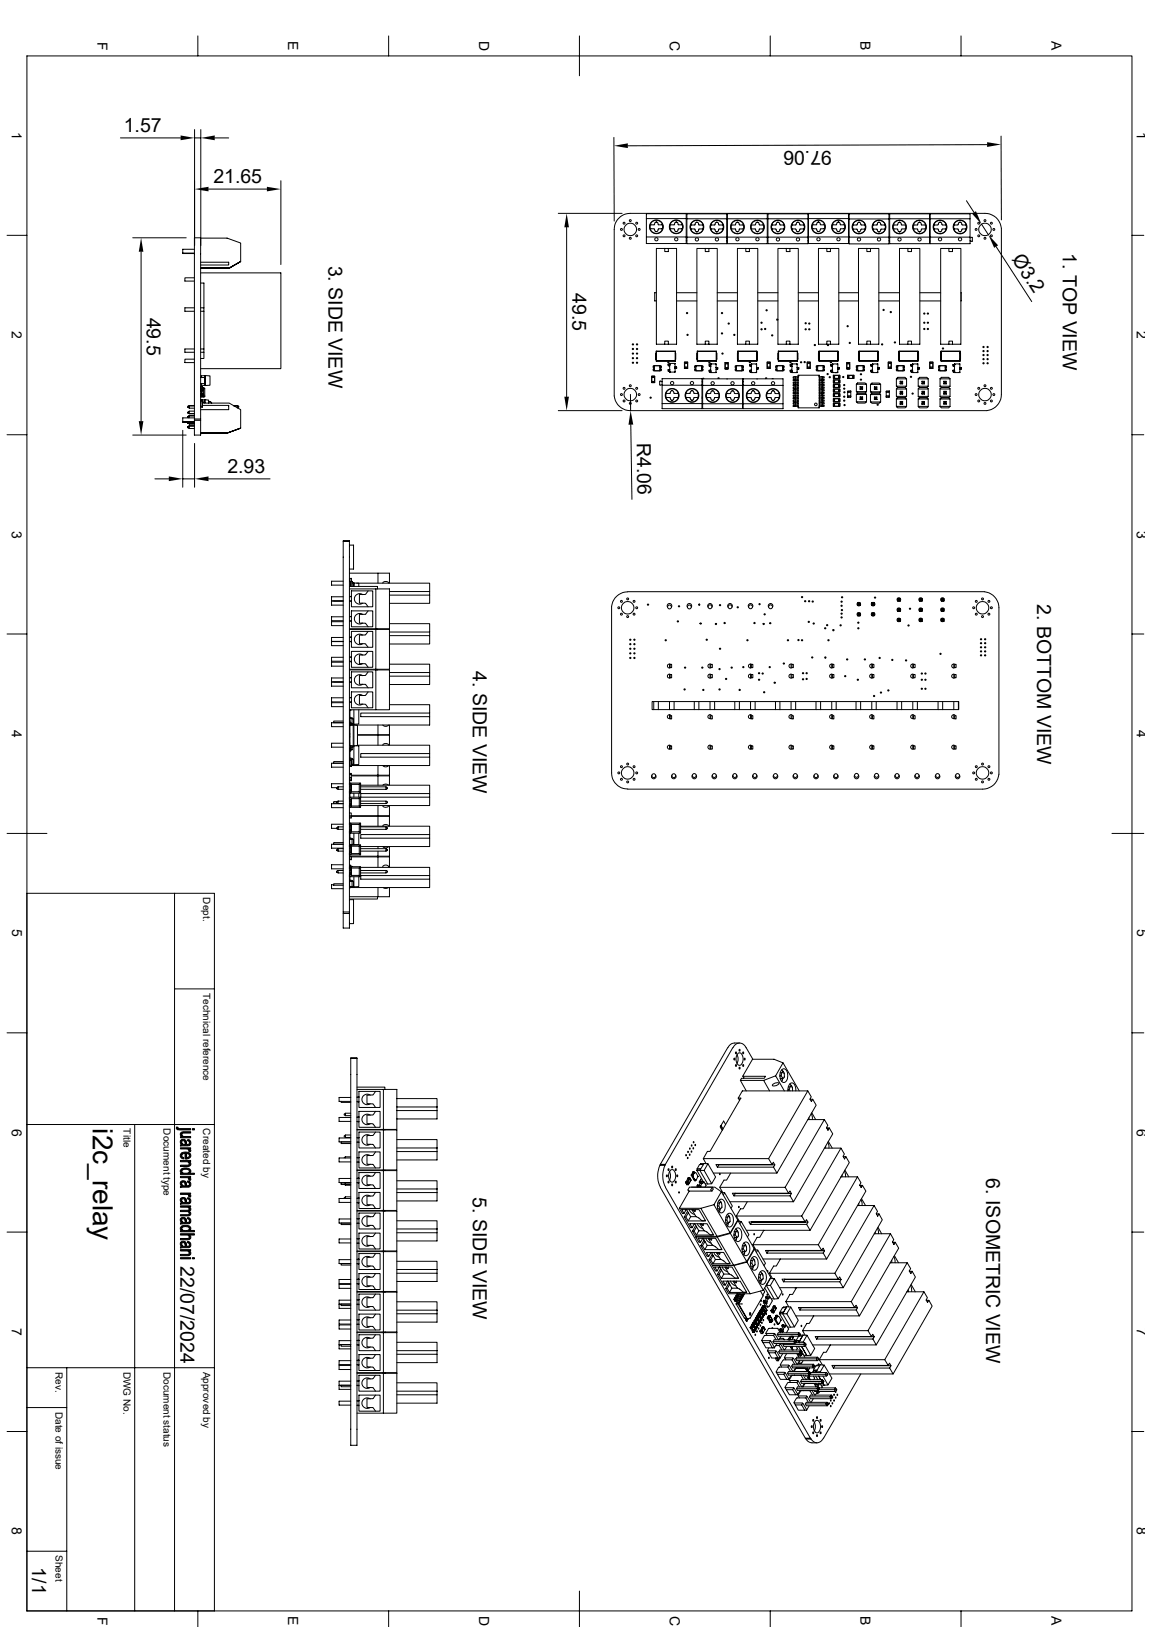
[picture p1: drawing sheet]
<svg xmlns="http://www.w3.org/2000/svg" width="297mm" height="420mm" viewBox="0 0 297 420" stroke-linecap="round" stroke-linejoin="round" font-family="sans-serif">
<defs><g id="words">
<text font-size="7.2" x="23.9" y="291.3" transform="rotate(90 23.9 291.3)">i2c_relay</text>
<g font-size="5">
<text x="32" y="34.1">1.57</text>
<text x="214.7" y="38.9" transform="rotate(180 214.7 38.9)">97.06</text>
<text x="55.1" y="47.3">21.65</text>
<text x="274.2" y="65.4" transform="rotate(90 274.2 65.4)">1. TOP VIEW</text>
<text x="84.8" y="68.5" transform="rotate(90 84.8 68.5)">3. SIDE VIEW</text>
<text x="261" y="66.8" transform="rotate(57 261 66.8)">Ø3.2</text>
<text x="147.7" y="75.7" transform="rotate(90 147.7 75.7)">49.5</text>
<text x="37.9" y="82" transform="rotate(90 37.9 82)">49.5</text>
<text x="164.3" y="114.3" transform="rotate(89 164.3 114.3)">R4.06</text>
<text x="58.7" y="122.1">2.93</text>
<text x="267.6" y="156" transform="rotate(90 267.6 156)">2. BOTTOM VIEW</text>
<text x="122" y="173.2" transform="rotate(90 122 173.2)">4. SIDE VIEW</text>
<text x="254.5" y="304.1" transform="rotate(90 254.5 304.1)">6. ISOMETRIC VIEW</text>
<text x="122" y="309.1" transform="rotate(90 122 309.1)">5. SIDE VIEW</text>
<text x="46.6" y="326.9" transform="rotate(90 46.6 326.9)">22/07/2024</text>
<text x="8.3" y="404.6" transform="rotate(90 8.3 404.6)">1/1</text>
</g>
<g font-size="3.6">
<text x="25.1" y="10.8" transform="rotate(90 25.1 10.8)">F</text>
<text x="74.4" y="10.7" transform="rotate(90 74.4 10.7)">E</text>
<text x="123.6" y="10.5" transform="rotate(90 123.6 10.5)">D</text>
<text x="172.8" y="10.5" transform="rotate(90 172.8 10.5)">C</text>
<text x="222.1" y="10.7" transform="rotate(90 222.1 10.7)">B</text>
<text x="271.3" y="10.7" transform="rotate(90 271.3 10.7)">A</text>
<text x="3.1" y="34" transform="rotate(90 3.1 34)">1</text>
<text x="293.4" y="34" transform="rotate(90 293.4 34)">1</text>
<text x="3.1" y="85.5" transform="rotate(90 3.1 85.5)">2</text>
<text x="293.4" y="85.5" transform="rotate(90 293.4 85.5)">2</text>
<text x="3.1" y="136.9" transform="rotate(90 3.1 136.9)">3</text>
<text x="293.4" y="136.9" transform="rotate(90 293.4 136.9)">3</text>
<text x="3.1" y="188.4" transform="rotate(90 3.1 188.4)">4</text>
<text x="293.4" y="188.4" transform="rotate(90 293.4 188.4)">4</text>
<text x="3.1" y="239.9" transform="rotate(90 3.1 239.9)">5</text>
<text x="293.4" y="239.9" transform="rotate(90 293.4 239.9)">5</text>
<text x="3.1" y="291.3" transform="rotate(90 3.1 291.3)">6</text>
<text x="293.4" y="291.3" transform="rotate(90 293.4 291.3)">6</text>
<text x="3.1" y="342.8" transform="rotate(90 3.1 342.8)">7</text>
<text x="293.4" y="342.8" transform="rotate(90 293.4 342.8)">7</text>
<text x="3.1" y="394.3" transform="rotate(90 3.1 394.3)">8</text>
<text x="293.4" y="394.3" transform="rotate(90 293.4 394.3)">8</text>
<text x="25.1" y="417.3" transform="rotate(90 25.1 417.3)">F</text>
<text x="74.4" y="417.2" transform="rotate(90 74.4 417.2)">E</text>
<text x="123.6" y="417.1" transform="rotate(90 123.6 417.1)">D</text>
<text x="172.8" y="417.1" transform="rotate(90 172.8 417.1)">C</text>
<text x="222.1" y="417.2" transform="rotate(90 222.1 417.2)">B</text>
<text x="271.3" y="417.2" transform="rotate(90 271.3 417.2)">A</text>
</g>
<g font-size="2.6">
<text x="52.5" y="231.6" transform="rotate(90 52.5 231.6)">Dept.</text>
<text x="52.5" y="256.3" transform="rotate(90 52.5 256.3)">Technical reference</text>
<text x="31.9" y="291.3" transform="rotate(90 31.9 291.3)">Title</text>
<text x="42.2" y="291.3" transform="rotate(90 42.2 291.3)">Document type</text>
<text x="52.5" y="291.3" transform="rotate(90 52.5 291.3)">Created by</text>
<text x="14.4" y="354.1" transform="rotate(90 14.4 354.1)">Rev.</text>
<text x="31.9" y="354.1" transform="rotate(90 31.9 354.1)">DWG No.</text>
<text x="42.2" y="354.1" transform="rotate(90 42.2 354.1)">Document status</text>
<text x="52.5" y="354.1" transform="rotate(90 52.5 354.1)">Approved by</text>
<text x="14.4" y="364.4" transform="rotate(90 14.4 364.4)">Date of issue</text>
<text x="14.4" y="401.4" transform="rotate(90 14.4 401.4)">Sheet</text>
</g>
</g></defs>
<g fill="none" stroke="#000" stroke-width=".26">
<path d="M6.9 14.4h285.2v401.4h-285.2zM51.1 9.3v5.1M100.3 9.3v5.1M149.5 9.3v10.3M198.8 9.3v5.1M248 9.3v5.1M31.1 35.6h15.5M50.2 33.4v30M50.2 35.6h1.6M51.8 33.4v30M55.4 35.6h3.6M158.4 35.5l.1 21.6"/>
<path d="M254.7 37.3l-92.7 .3M258.3 35.1l.1 21.7M53.8 48.8h15.1M72.5 46.7v21.6M144.1 55.1h16.4M146.2 58.7v43.7M166.8 55.2h10.3v7.7h-10.3zM166.8 56.4h10.3M167.8 57.9l.4 .1a.91 .91 0 0 0 1-.7l.5 .2a.74 .74 0 0 0 1.2 .5v1.2M167.9 57.9v1.3M168.8 59.1h-.9l-.1 .1M168.8 59.1l.4 .7 .4-.1 .3-.6"/>
<path d="M169.9 59.1h1v.1M173.9 59.1h-.8l-.1 .1M173.9 59.1l.4 .7h.4l.3-.6M175 58l-.2-.6-.6 .1a.78 .78 0 0 1-1.2 .5v1.2M175 58h1.1l-.1 1.2M175.1 59.1h.9l.1 .1M175.1 59.1l-.1 .1M177.2 55.2h10.3v7.7h-10.3zM177.2 56.5h10.3M178.3 58l.3 .1a.59 .59 0 0 0 .7 0 .59 .59 0 0 0 .2-.6 .55 .55 0 0 1 .7 0 .55 .55 0 0 1 .2 .6l1-.1v1.2M178.3 58v1.2M179.3 59.1l.2 .6 .3 .2 .3-.2 .3-.6"/>
<path d="M179.3 59.1h-.9l-.1 .2M180.4 59.1h.9l.1 .2M183.4 58l.3 .1a.61 .61 0 0 0 .7 0 .61 .61 0 0 0 .3-.6l.5-.1 .2 .6M183.5 58v1.2M184.4 59.1h-.9l-.1 .2M184.4 59.1l.5 .8 .4-.3 .1-.4M185.5 58h1v1.2M185.5 59.1h.9l.1 .2M185.5 59.1v.1M187.7 55.2h10.3v7.7h-10.3zM187.7 56.5h10.3M191.8 58v1.2"/>
<path d="M191.9 57.9l-.4 .2a.64 .64 0 0 1-.9-.7h-.5l-.2 .1a.75 .75 0 0 1-1.1 .6l-.1-.1v1.2l.4-.1a.59 .59 0 0 1 .6 0 .59 .59 0 0 1 .3 .6 .55 .55 0 0 0 .6 0 .55 .55 0 0 0 .2-.6l1.1 .1M193.9 57.9l.1 .2 .9-.1M193.9 58v1.2M194.9 59.2h-1M195 58l.2-.6 .6 .1a.74 .74 0 0 0 1.2 .5v1.2l-.4-.1a.76 .76 0 0 0-.9 .7h-.5l-.2-.6M198.2 55.2h10.3v7.7h-10.3zM198.2 56.5h10.3M200.2 59.1l.4 .7h.4l.2-.6M200.2 59.1h-.9l-.1 .2M201.2 58l-.2-.6a.58 .58 0 0 0-.8 .7l-1-.1v1.2M201.3 59.1v.1M201.3 59.1h.9l.1 .2"/>
<path d="M202.3 58v1.2M202.3 58h-1M205.3 59.1h-.9l-.1 .2M205.3 59.1l.1 .1M205.4 58h-1.1l.1 1.2M205.4 58l.3-.6 .5 .1a.74 .74 0 0 0 1.2 .5v1.2M206.5 59.1h.8l.1 .2M206.5 59.1l-.4 .7h-.4l-.3-.6M208.6 55.2h10.3v7.7h-10.3zM208.6 56.4h10.3M210.7 59.1h-1v.1M210.7 59.1l.3 .7 .5-.1 .2-.5"/>
<path d="M211.7 58l-.2-.6-.4-.1-.2 .2a.78 .78 0 0 1-1.2 .5v1.2M211.8 59.1h.9l.1 .1M211.8 59.1l-.1 .1M212.7 57.9v1.3M212.8 57.9l-1.1 .1M215.8 59.1h-.9l-.1 .1M215.8 59.1l.1 .1M215.9 58h-1.1v1.2M215.9 58l.2-.6a.58 .58 0 0 1 .8 .6l1-.1v1.3M216.9 59.1h.9l.1 .1M216.9 59.1l-.4 .7-.4-.1-.2-.5M219.1 55.2h10.3v7.7h-10.3z"/>
<path d="M219.1 56.5h10.3M222.1 59.2l-.1 .4a.5 .5 0 0 1-.6 .2 .5 .5 0 0 1-.3-.6l-1 .1M222.1 58v-.2a.5 .5 0 0 0-.6-.4 .5 .5 0 0 0-.4 .6h-1v1.2M222.2 59.2l1 .1M222.2 58h1v1.2M225.3 59.3l.3-.2a.59 .59 0 0 1 .7 .1 .59 .59 0 0 1 .2 .5l.4 .2 .3-.3a.84 .84 0 0 1 1.1-.5v.2M225.3 59.2v-1.2l.3 .1a.54 .54 0 0 0 .6 0 .54 .54 0 0 0 .3-.6l.2-.1 .5 .1a.78 .78 0 0 0 1.1 .5v1.2M229.6 55.2h10.3v7.7h-10.3zM229.6 56.5h10.3M231.6 59.1h-.9l-.1 .2M231.6 59.1l.5 .8 .4-.2 .1-.5M232.6 58l-.2-.6-.6 .1a.74 .74 0 0 1-1.2 .5v1.2"/>
<path d="M232.6 58h1.1l-.1 1.2M232.7 59.1h.9l.1 .2M232.7 59.1l-.1 .1M235.8 59.2l-.1-1.2 .4 .1a.53 .53 0 0 0 .6 0 .53 .53 0 0 0 .2-.6h.1a.55 .55 0 0 1 .6 0 .55 .55 0 0 1 .2 .6l1-.1v1.2M236.7 59.1l.3 .6 .2 .2 .4-.2 .2-.6M236.7 59.1h-.9v.2M237.8 59.1h.9l.1 .2M240 55.2h10.3v7.7h-10.3zM240 56.5h10.3M242 59.1l.1 .1M242 59.1h-.9l-.1 .2M242.1 58h-1.1v1.2"/>
<path d="M242.1 58v-.1a.46 .46 0 0 1 .5-.5 .46 .46 0 0 1 .4 .6M242.1 59.2l.3 .6 .6-.2v-.4M243.1 58h1v1.2M243.2 59.1l-.1 .1M243.2 59.1h.9v.2M246.2 59.2v-1.2l.4 .1a.61 .61 0 0 0 .8-.7h.5l.2 .1a.77 .77 0 0 0 1.1 .6l.1-.1v1.2M247.2 59.1l.4 .7 .4-.1 .3-.6M247.2 59.1h-.9l-.1 .2M248.3 59.1h.9l.1 .2M249.4 51.8l1.9 3M253.3 57.9l1.8 2.7M1.8 60.7h5.1"/>
<path d="M34.2 61.4h13.8M36.4 65v43.7M47.2 65.4h3M50.2 71.7h-2.5v.9h2.5M50.2 79.5h-2.5v.8h2.5M50.2 64.3h-3v1.1M51.8 70.4h20.7v24.8h-20.7M51.8 73.1h.8v19.4h-.8M51.8 79.5h.8M51.8 67.7h7.2v.7h-7.2M51.8 61.5h6.8l3.5 1.2v4.8l-3 1.7h-7.3M62.1 67.5l-3 1.7h-7.3"/>
<path d="M62.1 67.5l-3 1.8h-7.3M166.8 61.2h10.3M169.4 75.6h-.4v2.1h.4M169.4 64.1h2.1v.8h1v-.8h2.1v24.8h-5.2zM171.5 64.1h1M174.6 77.7h5.2M174.6 75.6h5.2M177.1 62.1h.1M177.2 61.2h10.3M177.2 61.3l-.1 .1M179.8 64.1h2.2v.8h.9v-.8h2.2v24.8h-5.3zM182 64.1h.9"/>
<path d="M185.1 77.7h5.2M185.1 75.6h5.2M187.5 62.1l.2 .1M187.7 61.4h-.2M187.7 61.2h10.3M190.3 64.1h2.1v.8h1v-.8h2.1v24.8h-5.2zM192.4 64.1h1M195.5 77.7h5.2M195.5 75.6h5.2M198 62.1l.2 .1M198.2 61.3l-.2 .1M198.2 61.2h10.3"/>
<path d="M200.7 64.1h2.2v.8h.9v-.8h2.2v24.8h-5.3zM202.9 64.1h.9M206 77.7h5.2M206 75.6h5.2M208.5 62.1l.1 .1M208.6 61.4h-.1M208.6 61.2h10.3M211.2 64.1h2.2v.8h.9v-.8h2.2v24.8h-5.3zM213.4 64.1h.9M216.5 77.7h5M216.5 75.6h5M218.9 62.1l.2 .1"/>
<path d="M219.1 61.2h10.3M219.1 61.3l-.2 .1M221.5 64.1h2.2v.8h.9v-.8h2.2v24.8h-5.3zM223.7 64.1h.9M226.8 77.7h5.3M226.8 75.6h5.3M229.4 62.1l.2 .1M229.6 61.4h-.2M229.6 61.2h10.3M232.1 64.1h2.2v.8h.9v-.8h2.2v24.8h-5.3zM234.3 64.1h.9M237.4 77.7h5.3"/>
<path d="M237.4 75.6h5.3M239.9 62.1l.1 .1M240 61.4h-.1M240 61.2h10.3M242.7 64.1h2.2v.8h.9v-.8h2.1v24.8h-5.2zM244.9 64.1h.9M247.9 75.6v2.1M250.3 61.4l.6-.1v1l-.6-.2M257 63.7l9.2 14.2M292.1 60.7h3M50.2 92.7h-2.5v.9h2.5M50.2 90.1h-2.5v.8h2.5"/>
<path d="M51.8 90.9h.8M51.8 90.1h.8M51.8 80.3h.8M51.8 99.8h.4zM51.8 97.5h1.1v1.5h-1.1M51.8 99.8h.1M51.8 99.8v.3M51.9 97.5v-.5h2.3v2.4l-1.3 .1v-2.6v2.6l-1-.1v-.4M52.2 99.9v.2M52.2 99.8h.1M52.2 99.8h-.4v.9h.7M52.2 99.8v.3"/>
<path d="M168.1 97.2v1.5M168.1 97.1l.9 .1zM168.1 98.8h.9zM168.1 97.1l.9 .1-.1 .2h-.7zM168.2 97.4h.7v1.1h-.7zM168.2 98.5h.7l.1 .3h-.9zM168.6 94.7h.3M168.6 94.7l.1 .4-.1 .1M168.6 95.3l.3 .1h-.3v.3h1.6M168.9 94.4h1.4M168.9 95.7h1.4M169 97.2v1.5"/>
<path d="M169 94.4v1.3M169.3 90.6v2.6h5M169.3 91.1v1.6M169.4 93.1l4.9 .1v-2.6h-5v2.6M169.4 90.7h4.8v2.4M170.2 94.4h-1.6v.3M170.2 94.4h.4v.2M170.3 94.4v1.3M170.3 95.4l.3 .1M170.3 95.2l.3 .2M170.3 98.3l.6 .3M170.4 98.4l-.2 .9h.7"/>
<path d="M170.6 94.7l-.3 .1M170.6 94.7l-.3 .2M170.6 95.5v.2h-.4M170.6 94.6l-.2 .5 .2 .1M170.6 95.3v.2M170.9 97.7h10.2v7.8h-10.2zM170.9 99.4h10.2M171.5 88.9v-.8h1v.8M172.6 94.4h.1M172.6 95.8h.1M172.6 94.4h.2M172.6 94h.2"/>
<path d="M172.6 95.8h.2M172.6 95.5h.2M172.6 94h-.2v.4h.2M172.6 95.5h-.2v.3h.2M172.8 93.8l.2 .2M172.8 93.8v2.3M172.8 96.1h1.4M172.8 93.8h1.4M172.8 94h.1M172.8 94.4h.1M172.8 95.5h.1M172.8 95.8h.1"/>
<path d="M173 95.9l-.2 .2M174 94l.2-.2v.9M174.2 94.7v.4M174.2 95.1h.1M174.2 94.7h.1M174.2 95.1v1l-.2-.2M174.2 95.1h.2M174.2 94.7h.2M174.3 91.1v1.6M174.3 90.6l-.1 .1M174.4 95.1h.1M174.4 94.7h.1"/>
<path d="M174.5 94.7h.1v.4h-.1M176.6 93.5l.9 .1-.2 .2h-.6zM176.6 93.6v1.4M176.6 95.1h.9zM176.6 93.5h.9zM176.7 93.8h.7v1h-.7zM176.7 94.8h.6l.2 .3h-.9zM177.5 93.6v1.4M179.3 94.7h.3M179.3 94.7l.2 .4-.2 .1M179.3 95.3l.3 .1h-.3v.3h1.6M179.6 94.4h1.4"/>
<path d="M179.6 95.7h1.4M179.7 94.4v1.3M179.9 90.6v2.6h5M179.9 91.1v1.6M180 93.1l4.9 .1v-2.6h-5v2.6M180 90.7h4.8v2.4M180.9 94.4h.5v.2M180.9 94.4h-1.6v.3M181 94.4v1.3M181.1 95.4l.3 .1M181.1 95.2l.3 .2M181.1 98.5l.2 .1"/>
<path d="M181.3 97.8h.1M181.3 97.7h.4M181.3 97.8h10.3v7.7h-10.3zM181.3 99.5h10.3M181.3 99.3l-.2 .1M181.4 94.7l-.3 .1M181.4 94.7l-.3 .2M181.4 95.5v.2h-.5M181.4 95.3v.2M181.4 94.6l-.2 .5 .2 .1M182 88.9v-.8h.9v.8M183.4 93.9l.2 .2"/>
<path d="M183.4 94.1h-.4v.4h.4M183.4 95.6h-.4v.4h.4M183.4 93.9v2.3M183.4 96.2h1.4M183.4 93.9h1.4M183.4 94.1h.1M183.4 94.5h.1M183.4 95.6h.1M183.4 96h.1M183.6 96.1l-.2 .1M184.7 94.1l.1-.2v1M184.8 94.9v1.3l-.1-.1"/>
<path d="M184.8 94.9h.2M184.8 94.9h.1M184.8 95.3h.2M184.9 91.1v1.6M184.9 90.6l-.1 .1M185 95.3h.1M185 94.9h.1M185 94.9h.3v.4h-.3M185.3 97.7l.1-.2 .1 .2M187.1 95.2h.8zM187.1 93.6h.8zM187.1 93.6l.8 .1-.1 .2h-.6z"/>
<path d="M187.1 93.7v1.4M187.2 93.9h.7v1h-.7zM187.2 94.9h.6l.1 .3h-.8zM187.5 97.8h.2M187.9 93.7v1.4M189.7 94.7l.2 .4-.2 .1M189.7 95.3l.3 .1h-.3v.3h1.7M189.7 94.7h.3M190.1 94.4h1.3M190.1 95.7h1.3M190.1 94.4v1.3M190.4 90.6v2.6h4.9"/>
<path d="M190.4 91.1v1.6M190.5 93.1l4.8 .1v-2.6h-4.9v2.6M190.5 90.7h4.8v2.4M191.4 94.4h-1.7v.3M191.4 94.4h.4v.2M191.4 94.4v1.3M191.5 95.4l.3 .1M191.5 95.2l.3 .2M191.6 98.5l.2 .1M191.8 97.8h10.3v7.7h-10.3zM191.8 99.5h10.3M191.8 99.3l-.2 .1"/>
<path d="M191.8 94.7l-.3 .1M191.8 94.7l-.3 .2M191.8 95.5v.2h-.4M191.8 94.6l-.2 .5 .2 .1M191.8 95.3v.2M192.4 88.9v-.8h1v.8M193.6 94.5h.1M193.6 96h.1M193.7 94.5h.2M193.7 96h.2M193.9 94.5v1.5M193.9 93.9l.1 .2"/>
<path d="M193.9 96.2h1.3M193.9 93.9h1.3M193.9 94.5h.1M193.9 96h.1M193.9 93.9v.6M193.9 96v.2M193.9 94.1h-.5v.4h.2M193.9 95.6h-.5v.4h.2M194 96.1l-.1 .1M195.1 94.1l.1-.2v1M195.2 94.9v1.3l-.1-.1M195.2 94.9h.3"/>
<path d="M195.2 94.9h.1M195.3 97.8h.2M195.3 95.3h.2M195.3 91.1v1.6M195.3 90.6v.1M195.5 95.3h.1M195.5 94.9h.1M195.5 94.9h.2v.4h-.2M197.6 97.7l.1-.2 .1 .2M198 95.1h.8zM198 93.5h.8zM198 93.6v1.4"/>
<path d="M198 93.5l.8 .1-.1 .2h-.7zM198 93.8h.7v1h-.7zM198 94.8h.7l.1 .3h-.8zM198.8 93.6v1.4M199.2 97.8h.4M200.2 94.7l.2 .4-.2 .1M200.2 95.3l.3 .1h-.3v.3h2.1v-.2M200.2 94.7h.3M200.5 94.4h1.4M200.5 95.7h1.4M200.6 94.4v1.3M200.7 82.5l-.2-.2-.1 .2 .1 .2 .2-.1"/>
<path d="M200.8 90.6v2.6h5M200.8 91.1v1.6M200.9 93.1l4.9 .1v-2.6h-5v2.6M200.9 90.7h4.8v2.4M201.9 94.4v1.3M202 95.4l.3 .1M202 95.2l.3 .2M202.3 94.6v-.2h-2.1v.3M202.3 94.7l-.3 .1M202.3 94.7l-.3 .2M202.3 94.6l-.2 .5 .2 .1M202.3 95.3v.2"/>
<path d="M202.9 88.9v-.8h.9v.8M204.1 94.5h.1M204.1 96h.1M204.1 94.5h.2M204.1 96h.2M204.3 94.5v1.5M204.3 93.9l.2 .2M204.3 94.1h-.4v.4h.2M204.3 95.6h-.4v.4h.2M204.3 96.2h1.4M204.3 93.9h1.4M204.3 94.1h.1"/>
<path d="M204.3 94.5h.1M204.3 95.6h.1M204.3 96h.1M204.3 93.9v.6M204.3 96v.2M204.5 96.1l-.2 .1M204.7 99.9h1.3v.3h-1.3zM204.7 99.2h1.3v.4h-1.3zM204.7 98.6h1.3v.3h-1.3zM204.7 97.9h1.3v.3h-1.3zM204.7 97.2h1.3v.4h-1.3zM205.6 94.1l.1-.2v1"/>
<path d="M205.7 94.9v1.3l-.1-.1M205.7 95.3h.1M205.7 94.9h.1M205.7 95.3h.2M205.7 94.9h.2M205.8 91.1v1.6M205.8 90.6l-.1 .1M205.9 95.3h.1M205.9 94.9h.1M206 96.9h5.4v8.4M206 94.9h.2v.4h-.2M206.2 97.1l-.2-.2v8.4h5.4l-.2-.2"/>
<path d="M208.3 93.5l.8 .1-.1 .2h-.6zM208.3 93.6v1.4M208.3 95.1h.8zM208.3 93.5h.8zM208.3 93.8h.7v1h-.7zM208.4 94.8h.6l.1 .3h-.8zM209.1 93.6v1.4M210.7 94.7l.1 .4-.1 .1M210.7 95.3l.3 .1h-.3v.3h2v-.2M211 94.7h-.3M211 94.4h1.4M211 95.7h1.4"/>
<path d="M211.1 94.4v1.3M211.3 90.6v2.6h4.9M211.3 91.1v1.6M211.4 93.1l4.8 .1v-2.6h-4.9v2.6M211.4 90.7h4.8v2.4M211.4 96.9l-.2 .2M211.4 99.9h1.3v.3h-1.3zM211.4 99.2h1.3v.4h-1.3zM211.4 98.6h1.3v.3h-1.3zM211.4 97.9h1.3v.3h-1.3zM211.4 97.2h1.3v.4h-1.3zM212.4 94.4v1.3"/>
<path d="M212.4 95.4l.3 .1M212.4 95.2l.3 .2M212.7 94.6v-.2h-2v.3M212.7 94.7l-.3 .1M212.7 94.7l-.3 .2M212.7 94.6l-.1 .5 .1 .1M212.7 95.3v.2M213.4 88.9v-.8h.9v.8M213.6 88.9l-.1 .2 .2 .1 .1-.1-.1-.2M214.5 94.5h.1M214.5 96h.1M214.6 94.5h.2"/>
<path d="M214.6 96h.2M214.8 93.9l.2 .2M214.8 94.1h-.5v.4h.2M214.8 95.6h-.5v.4h.2M214.8 96.2h1.4M214.8 93.9h1.4M214.8 94.1h.1M214.8 94.5h.1M214.8 95.6h.1M214.8 96h.1M214.8 93.9v2.3M215 96.1l-.2 .1"/>
<path d="M215.1 99.2l.2 .1v.6l-.2 .1zM215.1 98l.2 .2v.6l-.2 .1zM215.1 96.9l.2 .1v.6l-.2 .1zM215.1 99.2v.8zM215.1 98v.9zM215.1 96.9v.8zM215.1 99.2h1.5M215.1 98h1.5M215.1 98.9h1.5M215.1 96.9h1.5M215.1 97.7h1.5M215.3 99.3h1.1v.7h-1.1z"/>
<path d="M215.3 98.1h1.1v.7h-1.1zM215.3 96.9h1.1v.8h-1.1zM215.6 96.2h.2M216 94.1l.2-.2v1M216.2 95.3h.1M216.2 94.9h.1M216.2 94.9v.4M216.2 95.3v.9l-.2-.1M216.2 94.9h.4v.4h-.4M216.2 91.1v1.6M216.2 90.6v.1M216.4 99.3l.3-.1v.8l-.3-.1z"/>
<path d="M216.4 98.2l.3-.2v.9l-.3-.1zM216.4 97l.3-.1v.8l-.3-.1zM216.7 99.2v.8zM216.7 98v.9zM216.7 96.9v.8zM218.5 93.6l.8 .1-.1 .2h-.6zM218.5 93.7v1.4M218.5 95.2h.8zM218.5 93.6h.8zM218.5 93.9h.7v1h-.7zM218.6 94.9h.6l.1 .3h-.8zM218.7 96.9l.3 .1v.6l-.2 .1z"/>
<path d="M218.7 96.9v.8zM218.8 96.9h1.5M218.8 97.7h1.5M219 96.9h1v.8h-1zM219.3 93.7v1.4M220 97l.3-.1v.8l-.3-.1zM220.3 96.9v.8zM221 94.7h.3M221 94.7l.1 .4-.1 .1M221 95.3l.3 .1h-.3v.3h2.1v-.2M221 99.1l.3-.3h1.9l.3 .3zM221.1 99.1v2.1"/>
<path d="M221.4 94.4h1.3M221.4 95.7h1.3M221.4 94.4v1.3M221.7 90.6v2.6h4.9M221.7 91.1v1.6M221.7 93.1l4.9 .1v-2.6h-4.9v2.6M221.7 90.7h4.8v2.4M222 99.8h.6v.7M222 99.8v.7M222 99.8l.2 .2M222.6 99.8l-.2 .2M222.7 94.4v1.3"/>
<path d="M222.8 95.4l.3 .1M222.8 95.2l.3 .2M223.1 94.6v-.2h-2.1v.3M223.1 94.7l-.3 .1M223.1 94.7l-.3 .2M223.1 94.6l-.2 .5 .2 .1M223.1 95.3v.2M223.5 99.1l.1 .1M223.6 99.2v1.9M223.7 88.9v-.8h.9v.8M224.6 99.2v1.9M224.7 99.2l.3-.3h1.9l.3 .3z"/>
<path d="M224.7 99.1v.1M224.9 94.5h.1M224.9 96h.1M224.9 94.5h.2M224.9 96h.2M225.1 93.9l.2 .2M225.1 94.1h-.4v.4h.2M225.1 95.6h-.4v.4h.2M225.1 96.2h1.4M225.1 93.9h1.4M225.1 94.1h.1M225.1 94.5h.1"/>
<path d="M225.1 95.6h.1M225.1 96h.1M225.1 93.9v2.3M225.3 96.1l-.2 .1M225.6 99.9l.2 .1M225.6 99.9h.7v.6M225.6 99.9v.6M226.3 99.9l-.2 .1M226.4 94.1l.1-.2v1M226.5 95.3h.1M226.5 94.9h.1M226.5 94.9v.4"/>
<path d="M226.5 95.3v.9l-.1-.1M226.5 94.9h.4v.4h-.4M226.6 91.1v1.6M226.6 90.6l-.1 .1M227.2 99.1v2.1M229.2 95.1h.8zM229.2 93.5h.8zM229.2 93.6v1.4M229.2 93.5l.8 .1-.1 .2h-.6zM229.2 93.8h.8v1h-.8zM229.3 94.8h.6l.1 .3h-.8zM230 93.6v1.4"/>
<path d="M231.3 94.7l.2 .4-.2 .1M231.3 95.3l.3 .1h-.3v.3h2.1v-.2M231.4 99.7h2.4l-.2 .3h-2zM231.4 97.7v2.1M231.6 97.4h2l.2 .3-2.4 .1zM231.6 94.7h-.3M231.7 94.4h1.3M231.7 95.7h1.3M231.7 94.4v1.3M232 90.6v2.6h4.9M232 91.1v1.6M232 93.1l4.9 .1v-2.6h-4.9v2.6"/>
<path d="M232 90.7h4.9v2.4M232.3 99.1h.6M232.3 98.4l.2 .2M232.3 98.4h.6v.7M232.3 98.4v.7M232.5 98.6h.2v.2h-.2zM232.5 98.8l-.2 .3M232.7 98.8l.2 .3M232.9 98.4l-.2 .2M233 94.4v1.3M233.1 95.4l.3 .1M233.1 95.2l.3 .2"/>
<path d="M233.4 94.6v-.2h-2.1v.3M233.4 94.7l-.3 .1M233.4 94.7l-.3 .2M233.4 94.6l-.2 .5 .2 .1M233.4 95.3v.2M233.8 97.7v2.1M234.3 88.9v-.8h.9v.8M235.5 93.9l.1 .2M235.5 94.1h-.5v.4h.5M235.5 95.6h-.5v.4h.5M235.5 96.2h1.4M235.5 93.9h1.4"/>
<path d="M235.5 94.1v.4M235.5 95.6v.4M235.5 93.9v.2M235.5 94.5v1.1M235.5 96v.2M235.6 96.1l-.1 .1M236.7 94.1l.2-.2v1M236.9 95.3v.9l-.2-.1M236.9 94.9h.4v.4h-.4M236.9 94.9v.4M236.9 91.1v1.6M236.9 90.6v.1"/>
<path d="M237 99.7h2.5l-.3 .3h-1.9zM237 97.7v2.1M237.3 97.4h1.9l.3 .3-2.5 .1zM237.9 99.1h.6M237.9 98.4l.2 .2M237.9 98.4h.6v.7M237.9 98.4v.7M238.1 98.6h.3v.2h-.3zM238.1 98.8l-.2 .3M238.4 98.8l.1 .3M238.5 98.4l-.1 .2M239.4 97.7v2.1"/>
<path d="M239.9 95.1h.8zM239.9 93.5h.8zM239.9 93.6v1.4M239.9 93.5l.8 .1-.1 .2h-.6zM239.9 93.8h.8v1h-.8zM240 94.8h.6l.1 .3h-.8zM240.7 93.6v1.4M242.2 94.7l.2 .4-.2 .1M242.2 95.3l.3 .1h-.3v.3h1.6M242.2 94.7h.3M242.5 94.4h1.4M242.5 95.7h1.4"/>
<path d="M242.6 94.4v1.3M242.6 97.7l.3-.3h1.9l.3 .3M242.6 97.7h2.5M242.7 99.7h2.4l-.3 .3h-1.9zM242.7 97.7v2.1M242.8 90.6v2.6h5M242.8 91.1v1.6M242.9 93.1l4.9 .1v-2.6h-5v2.6M242.9 90.7h4.8v2.4M243.5 98.4l.2 .2M243.5 99.1h.7M243.5 98.4h.7v.7"/>
<path d="M243.5 98.4v.7M243.7 98.8l-.2 .3M243.7 98.6h.3v.2h-.3zM243.8 94.4h-1.6v.3M243.8 94.4h.4v.2M243.9 94.4v1.3M243.9 95.4l.3 .1M243.9 95.2l.3 .2M244 98.8l.2 .3M244.2 98.4l-.2 .2M244.2 94.7l-.3 .1M244.2 94.7l-.3 .2"/>
<path d="M244.2 95.5v.2h-.4M244.2 94.6l-.1 .5 .1 .1M244.2 95.3v.2M244.9 88.9v-.8h.9v.8M245.1 97.7v2.1M246.3 93.9l.2 .2M246.3 94.1h-.4v.4h.4M246.3 95.6h-.4v.4h.4M246.3 96.2h1.4M246.3 93.9h1.4M246.3 94.1v.4M246.3 95.6v.4"/>
<path d="M246.3 93.9v.2M246.3 94.5v1.1M246.3 96v.2M246.5 96.1l-.2 .1M247.5 94.1l.2-.2v1M247.7 95.3v.9l-.2-.1M247.7 95.3h.2M247.7 94.9h.2M247.7 94.9v.4M247.8 91.1v1.6M247.8 90.6l-.1 .1M247.9 95.3h.1"/>
<path d="M247.9 94.9h.1M247.9 94.9h.2v.4h-.2M1.8 112.2h5.1M34.2 112.3h13.8M47.2 111.1v14.7M48.5 107.5l.4-.2v.6M48.5 110.2l.4-.3v.7M48.5 107.5l.1 .4M48.5 110.2v.2l.4 .2M48.5 107.5h.1M48.5 110.2h.1M48.5 108.9v.3l.4 .2"/>
<path d="M48.5 106.6l.4 .2h1.3M48.5 109.2l.4 .2h1.3h-1.3M48.5 106.6l.4 .2M48.9 104.7h1.3h-1.3v.7h1.3M48.9 104.7l-.4 .2v.3l.4 .2M48.9 104.7l-.4 .2M48.9 110.6h1.3M48.9 106.1l-.4 .2v.3M48.9 108.9v.5M50.2 107.9h-3v1h3M50.2 106.1h-1.3v.7h1.3M50.2 107.3h-1.3l-.4 .2"/>
<path d="M50.2 109.9h-1.3l-.4 .3M50.2 108.5v3.8h1.6v-3.8M50.2 108.2v.3h1.6M50.2 114.5v11.3M51.8 105.1h.4zM51.8 101.6l.3 .1M51.8 104h.1M51.8 111.8h6.8l3.5-1.3-3.5 1.3zM51.8 104.1h.1M51.8 104.6h.1M51.8 103.9h.1M51.8 103.4h.4l-.4 .1"/>
<path d="M51.8 100.2h.1M51.8 104.8h.1M51.8 108.2v-46.8h-1.6v46.8h1.6v.3M51.8 101.7v.2v-.2h.3zM51.8 103.5h.4v1.6h-.4zM51.8 100.2l.7-.1v.2M51.8 103.4v.3M51.8 104.8v.3M51.9 102l-.1 .4h.7v-.2M51.9 100.3h.6M52 103.3l-.1 .1M52.1 101.2v.4"/>
<path d="M52.1 101.7v.3h-.3M52.2 103.3l-.4-.1v.2M52.2 103.9h.7M52.2 104.6h6.8v1.1h-7.2M52.2 104.1h6.9l3 1.6v4.8l-3.5 1.3h-6.8M52.2 103.4h.1M52.2 105.1h.1M52.2 103.2h.1M52.2 103.7h.1M52.5 100.1l.3 .1v2.2l-.3 .1M52.5 100.3h.1v.4h-.1M52.5 100.8l-.4-.1v.3h-.3v-.2v.2h.3v.2h-.3"/>
<path d="M52.5 100.8v1.2h-.4M52.5 100.7v.1M52.5 101.8l.1 .4h-.7M52.7 103.2l-.7 .1M52.7 103.9v.2M52.8 102.2l-.3 .3-.7-.1M52.9 103.9v-.4h-.7v1.5M52.9 103.2h-.2v.3M52.9 103.2v.3M52.9 103.9v.2M52.9 103.2l.9 .1M53.8 103.3v.1"/>
<path d="M53.8 103.7h.5l.3 .4M53.8 103.4v.7M54.6 104v.1M54.6 104.1h.1M60.3 104.7h1M61.2 105.3v-.6l.4 .2v.3l-.3 .1M144.1 106h16.4M158.5 102.2v-43a4.2 4.2 0 0 1 4.1-4.1h91.6a4.2 4.2 0 0 1 4.2 4.2v42.6a4.2 4.2 0 0 1-4.1 4.1h-91.7a4.2 4.2 0 0 1-4.1-3.8M162.7 101.8v4.2M162.8 109.6l.3 19.3M170.9 104.2h10.2M171.9 101.4l.4 .2a.62 .62 0 0 0 .8-.6 .58 .58 0 0 1 .6 0 .58 .58 0 0 1 .3 .6l1-.2v1.3"/>
<path d="M171.9 102.7l.4-.1a.59 .59 0 0 1 .6 0 .59 .59 0 0 1 .2 .6 .58 .58 0 0 0 .6 0 .58 .58 0 0 0 .3-.6l1 .1M171.9 101.4v1.3M179 101.5l-.2-.6-.6 .1a.84 .84 0 0 1-1.2 .6v1.1M179 102.7l-.2 .6-.6-.2a.79 .79 0 0 0-1.2-.4M179.1 101.5l1-.1v1.3M179.1 102.7h1M181.1 102.5v.3M181.3 104.2h10.3M182.3 101.4l.1 .2h.9M182.4 101.5v1.2M183.3 101.6l.4-.7h.4l.3 .7M185.4 101.4v.2h-1"/>
<path d="M185.4 101.5v1.2l-.4-.1a.65 .65 0 0 0-.9 .7 .54 .54 0 0 1-.5-.1 .54 .54 0 0 1-.3-.5l-.9-.1-.1 .2M187.5 101.4v.2h1M187.5 101.5l-.1 .9 .1 .3 .3-.1a.68 .68 0 0 1 1 .7 .46 .46 0 0 0 .5 0 .46 .46 0 0 0 .2-.6M189.5 101.5l-.1-.5-.5-.1-.4 .7M189.5 101.5l.1 .1M190.5 101.5l.1 1.2h-1.1M190.6 101.4l-.1 .2h-.9M191.8 104.2h10.3M192.8 101.4v.2h1M192.8 101.5v1.2M193.8 101.6l.4-.7h.4l.3 .7M195.9 101.4l-.1 .2h-.9"/>
<path d="M195.9 101.5v1.2l-.4-.1a.76 .76 0 0 0-.9 .7l-.6-.1a.76 .76 0 0 0-1.2-.4M198 101.5l-.1 .9 .1 .3 .2-.1a.68 .68 0 0 1 1 .7 .46 .46 0 0 0 .6 0 .46 .46 0 0 0 .1-.6M198 101.4v.2h.9M199.9 101.5l-.1-.5-.5-.1-.4 .7M200 101.5l.1 .1M201 101.5v1.2h-1M201 101.4v.2h-.9M204.7 104.6h1.3v.3h-1.3zM204.7 103.9h1.3v.4h-1.3zM204.7 103.3h1.3v.3h-1.3zM204.7 102.6h1.3v.3h-1.3zM204.7 101.9h1.3v.3h-1.3z"/>
<path d="M204.7 101.3h1.3v.3h-1.3zM204.7 100.6h1.3v.3h-1.3zM206.2 105.1l-.2 .2M211.4 104.6h1.3v.3h-1.3zM211.4 103.9h1.3v.4h-1.3zM211.4 103.3h1.3v.3h-1.3zM211.4 102.6h1.3v.3h-1.3zM211.4 101.9h1.3v.3h-1.3zM211.4 101.3h1.3v.3h-1.3zM211.4 100.6h1.3v.3h-1.3zM215.1 102.9l.2 .1v.6l-.2 .1zM215.1 101.6l.2 .1v.6l-.2 .1z"/>
<path d="M215.1 100.4l.2 .1v.6l-.2 .1zM215.1 104.1l.2 .1v.6l-.2 .1zM215.1 102.9v.8zM215.1 101.6v.8zM215.1 100.4v.8zM215.1 104.1v.8zM215.1 100h1.5M215.1 102.9h1.5M215.1 103.7h1.5M215.1 101.6h1.5M215.1 102.4h1.5M215.1 100.4h1.5"/>
<path d="M215.1 101.2h1.5M215.1 104.1h1.5M215.1 104.9h1.5M215.3 103h1.1v.7h-1.1zM215.3 101.6h1.1v.8h-1.1zM215.3 100.5h1.1v.7h-1.1zM215.3 104.1h1.1v.8h-1.1zM216.4 103l.3-.1v.8l-.3-.1zM216.4 101.7l.3-.1v.8l-.3-.1zM216.4 100.5l.3-.1v.8l-.3-.1zM216.4 104.2l.3-.1v.8l-.3-.1zM216.7 102.9v.8z"/>
<path d="M216.7 101.6v.8zM216.7 100.4v.8zM216.7 104.1v.8zM218.7 101.2h.8v1h-.8zM218.7 102.2v.4h.8v-.2M218.7 102.4l.1-.2h.7v.2M218.7 101l.8-.1v.3M218.7 101l.1 .2h.7v-.2M218.7 101v.2M219.5 102.2v.2M221 101.8l.3-.3h1.9l.3 .3zM221 103.8h2.5l-.3 .3h-1.9z"/>
<path d="M221 101.1h2.5l-.3 .4h-1.9zM221.1 101.7v2.1M222 100.5h.6M222 102.4v.7h.6M222 102.4h.6l-.2 .2zM222.2 102.6v.3M222.2 100h.2v.3h-.2zM222.2 100.3l-.2 .2M222.4 102.6v.3l-.4 .2h.6M222.4 100.3l.2 .2M222.6 102.4v.7l-.2-.2M223.5 101.7l.1 .1"/>
<path d="M223.6 103.7l-.1 .1M223.6 101.1l-.1 .1M223.6 101.8v1.9M224.6 101.9v1.9M224.7 103.8h.1M224.7 101.1v.1M224.7 101.8l.3-.3h1.9l.3 .3zM224.7 103.8h2.5l-.3 .3h-1.9zM224.7 101.8v.1M224.7 101.1l2.5 .1-.3 .3h-1.9zM225.6 102.5h.7l-.2 .2zM225.6 102.5v.6h.7"/>
<path d="M225.8 100.3l-.2 .2M225.8 100h.3v.3h-.3zM225.8 102.7v.2M226.1 100.3l.2 .2M226.1 102.7v.2l-.5 .2h.7M226.3 102.5v.6l-.2-.2M226.3 100.5h-.7M227.2 101.8v2M228.7 102.2v.4h.8v-.2M228.7 102.4l.1-.2h.6l.1 .2M228.7 101l.8-.1v.3M228.7 101l.1 .2h.6l.1-.2"/>
<path d="M228.7 101v.2M228.7 101.2h.8v1h-.8zM229.5 102.2v.2M231.3 100.4l.1 2M231.3 104.9l.1 .1M231.4 102.3l2.4 .1-.2 .3h-2zM231.4 100.3l-.1 .1M231.4 102.9l-.1 2M231.5 104.9h2.2M231.5 100.4h2.2M231.5 100.4l-.1-.1 .2-.3h2l.2 .3-.1 .1M231.5 104.9l-.1 .1"/>
<path d="M231.6 102.7h2l.2 .3h-2.4zM232.3 101h.6l-.2 .2zM232.3 103.6h.6l-.2 .2zM232.3 101v.7h.7M232.3 103.6v.7h.7M232.5 101.2v.3M232.5 103.8v.3M232.7 101.2v.3l-.4 .2h.6M232.7 103.8v.3l-.4 .2h.6M232.9 101v.7l-.2-.2M232.9 103.6v.7l-.2-.2M233.7 104.9l.1 .1-.2 .3h-2l-.2-.3"/>
<path d="M233.8 100.3l.1 .1M233.8 102.9l.1 2M233.9 104.9l-.1 .1M233.9 100.4l-.1 2M236.9 100.4l.1 2M236.9 104.9l.1 .1M237 100.3l-.1 .1M237 102.9l-.1 2M237.1 104.9l-.1 .1M237.1 104.9h2.3M237.1 100.4h2.3M237.3 102.7h1.9l.3 .3h-2.5z"/>
<path d="M237.9 101h.6l-.1 .2zM237.9 103.6h.6l-.1 .2zM237.9 101v.7h.6h-.6l.5-.2v-.3M237.9 103.6v.7h.6h-.6l.5-.2v-.3M238.1 101.2v.3M238.1 103.8v.3M238.5 101v.7l-.1-.2M238.5 103.6v.7l-.1-.2M239.4 104.9l.1 .1-.3 .3h-1.9l-.3-.3M239.4 100.3l.1 .1M239.4 102.9l.1 2M239.5 102.4l-2.5-.1 .3 .4"/>
<path d="M239.5 100.3l-.1 .1M239.5 100.3l-.3-.3h-1.9l-.3 .3 .1 .1M239.5 102.4l-.3 .3h-1.9M239.5 100.4l-.1 2M239.5 104.9l-.1 .1M242.6 102.3l.1 .1M242.6 100.4v1.9M242.6 104.9l.3 .4h1.9l.3-.4M242.6 100.3l.3-.3h1.9l.3 .3M242.6 100.3l.1 .1M242.6 104.9h2.5M242.6 102.4l.3 .3"/>
<path d="M242.7 100.3l-.1 .1M242.7 102.9v2.1M242.7 100.4h2.3M242.7 102.3h2.3M242.7 102.3l-.1 .1M242.9 102.7h1.9l.3 .3h-2.4zM243.5 101h.7l-.2 .2zM243.5 103.6h.7l-.2 .2zM243.5 103.6v.7h.7M243.5 101v.7h.7M243.7 101.2v.3M243.7 103.8v.3"/>
<path d="M244 101.2v.3l-.5 .2h.7M244 103.8v.3l-.5 .2h.7M244.2 101v.7l-.2-.2M244.2 103.6v.7l-.2-.2M245 102.3l.1 .1M245.1 100.3l.1 .1M245.1 102.9v2.1M245.1 100.3l-.1 .1M245.1 102.4l-.3 .3h-1.9M245.2 102.3l-.1 .1M245.2 100.4v1.9M292.1 112.2h3"/>
<path d="M40 123.6h3.6M47.2 123.6h3M53.8 123.6h15.9M86.1 155.1l2.5 .1h-3v1h3M88.6 150h-3v1h3M88.6 154.1h-3v1h3M88.6 159.2h-3v1h3M90.2 148h10.3v2.5M90.2 152h10.3v10.3h-3.5M90.2 155.2h.5v1.4h5.5v-4.1h-5.5v2.7M90.2 151.4h7.2v.6M90.2 150.1h.1"/>
<path d="M90.2 159.1h.5M90.2 154h.5M90.2 140.7v-1h-1.6v95.7h1.6v.4M90.2 146.9h1v-6.2h-1v94.7M90.2 154.1h.5M90.2 155.1h.5M90.2 159.2h.5M90.5 150.1v1.3M90.6 149.3v.8h-.4M90.6 149.3v.8zM90.6 150l.3 .1v1.3M90.7 149.3h-.5v.8"/>
<path d="M90.9 150.4l.4 .1M91.2 150.5h-.3h.4v.9v-.9M91.3 150.5h1.3v.9M92 150.5h18.9v2.2h-10.4M93.2 153.5h-.4v2.2h.4M93.2 158.6l-.4 .1v2.1l.4 .1M93.3 155.7h1l.7 .9M93.6 158.6a1.36 1.36 0 0 0-2.2 1.1 1.36 1.36 0 0 0 2.2 1.1M93.6 153.5a1.36 1.36 0 0 0-2.2 1.1 1.36 1.36 0 0 0 2.2 1.1M95 152.5l-.7 .9-1 .1M95 157.7l-.7 .9h-1M97 152v10.3h-6.8"/>
<path d="M97.5 148v2.5M98.8 150.5a.9 .9 0 0 1 1.5 0M100.5 153.6h10.4v2.1h-10.4M110.9 152.7v.9M172.3 156.7a.6 .6 0 0 1 .5-.9 .6 .6 0 0 1 .5 .9M177.4 156.7a.6 .6 0 0 1 .5-.9 .6 .6 0 0 1 .5 .9M180.5 155.9v.4M182.7 156.7a.6 .6 0 0 1 .5-.9 .6 .6 0 0 1 .5 .9M187.9 156.7a.6 .6 0 0 1 .5-.9 .6 .6 0 0 1 .5 .9M193.2 156.7a.6 .6 0 0 1 .5-.9 .6 .6 0 0 1 .5 .9M198.3 156.7a.6 .6 0 0 1 .5-.9 .6 .6 0 0 1 .5 .9M221.3 158.3l.2 .2"/>
<path d="M221.3 158.3h.7v.6h-.7zM221.3 155.7v.6l.2-.2M221.3 155.7l.2 .2M221.3 155.7h.7M221.5 158.5v.2M221.5 155.9h.2v.2h-.2zM221.7 158.5l.3 .4M221.7 158.7l-.4 .2h.7M221.7 156.1l.3 .2h-.7h.7M221.7 155.9l.3-.2v.6M222 158.3l-.5 .2M225 158.2l.2 .3"/>
<path d="M225 158.2h.6v.7h-.6zM225 155.6v.7l.2-.2M225 155.6l.2 .2M225 155.6h.6M225.2 158.5v.2M225.2 155.8h.2v.3h-.2zM225.4 158.5l.2 .4h-.6l.4-.2M225.4 155.8l.2-.2 .1 .7h-.7h.6l-.2-.2M225.6 158.2l-.4 .3M231.6 159.7l.2 .2M231.6 159.7h.7v.6h-.7zM231.6 157.1v.6l.2-.2"/>
<path d="M231.6 154.5v.6l.2-.2M231.6 157.1h.7M231.6 154.5h.7M231.6 157.1l.2 .2M231.6 154.5l.2 .1M231.8 157.3h.3v.2h-.3zM231.8 154.6h.3v.3h-.3zM231.8 159.9v.2M232.1 159.9l.2 .4h-.7l.5-.2M232.1 157.3l.2-.2v.6h-.7h.7l-.2-.2M232.1 154.6l.2-.1v.6h-.7h.7l-.2-.2M232.3 159.7l-.5 .2"/>
<path d="M237.3 157.1v.6l.1-.2M237.3 154.5v.6l.1-.2M237.3 157.1h.6M237.3 154.5h.6M237.3 157.1l.1 .2M237.3 154.5l.1 .1M237.3 159.7h.6v.7h-.6zM237.3 159.7l.1 .2M237.4 157.3h.3v.2h-.3zM237.4 154.6h.3v.3h-.3zM237.4 159.9v.2M237.7 157.5l.2 .2h-.6h.7"/>
<path d="M237.7 157.3l.2-.2v.6M237.7 154.9l.2 .2h-.6h.7M237.7 154.6l.2-.1v.6M237.7 159.9l.2 .5M237.9 159.7l-.5 .2M242.9 159.7l.2 .2M242.9 157.1v.6l.2-.2M242.9 154.5v.6l.2-.2M242.9 157.1l.2 .2M242.9 157.1h.6M242.9 154.5l.2 .1M242.9 154.5h.6"/>
<path d="M242.9 159.7h.6v.7h-.6zM243.1 157.3h.2v.2h-.2zM243.1 154.6h.2v.3h-.2zM243.1 159.9v.2M243.3 159.9l.2 .5M243.3 157.5l.2 .2h-.6h.7M243.3 157.3l.2-.2v.6M243.3 154.9l.2 .2h-.6h.7M243.3 154.6l.2-.1v.6M243.5 159.7l-.4 .2M1.8 163.7h5.1M85.6 176.1v1h3"/>
<path d="M86.1 165.6h2.5h-3v1.1h3M86.1 176l2.5 .1h-3M88.6 160.5h-3v1h3M88.6 170.9h-3v1.1h3M88.6 175h-3v1M88.6 164.5h-3v1.1h3M88.6 169.7h-3v1h3M90.2 172.9h10.3v10.3h-3.5M90.2 176.1h.5v1.4h5.5v-4.1h-5.5v2.7M90.2 162.5h10.3v10.3h-3.5M90.2 170.8h.5v1.5h5.5v-4.2h-5.5v2.7M90.2 165.7h.5v1.4h5.5v-4.1h-5.5v2.7"/>
<path d="M90.2 160.4h.5v1.4h5.5v-4.1h-5.5v2.7M90.2 174.9h.5M90.2 169.6h.5M90.2 164.4h.5M90.2 176h.5M90.2 175h.5M90.2 164.5h.5M90.2 165.6h.5M90.2 169.7h.5M90.2 170.7h.5M90.2 160.2h.5M93.2 179.5h.1"/>
<path d="M93.2 169.1h.1M93.2 179.5l-.4 .1v2.1l.4 .1M93.2 169l-.4 .1v2.2h.4M93.2 174.4h-.4v2.2l.4 .1M93.2 163.9l-.4 .1v2.1l.4 .1M93.3 176.7h1l.7 .8M93.3 166.2h1l.7 .9M93.3 171.3l1.1 .1 .6 .9M93.3 160.9h1l.7 .9M93.6 179.5a1.36 1.36 0 0 0-2.2 1.1 1.36 1.36 0 0 0 2.2 1.1M93.6 174.4a1.36 1.36 0 0 0-2.2 1.1 1.36 1.36 0 0 0 2.2 1.1M93.6 169.1a1.36 1.36 0 0 0-2.2 1.1 1.36 1.36 0 0 0 2.2 1.1"/>
<path d="M93.6 164a1.36 1.36 0 0 0-2.2 1.1 1.36 1.36 0 0 0 2.2 1.1M95 173.4l-.7 1h-1M95 178.6l-.7 .9h-1M95 163l-.6 .8-1.1 .1M95 168.1l-.7 .9h-1M97 172.9v10.3h-6.8M97 162.5v10.3h-6.8M97.4 162.3v.2M97.4 172.8v.1M100.5 161h10.4v2.2h-10.4M100.5 164.1h10.4v2.1h-10.4M100.5 171.4h10.4v2.2h-10.4"/>
<path d="M100.5 174.5h10.4v2.2h-10.4M110.9 163.2v.9M110.9 173.6v.9M172.8 171.4v1M172.8 174v1M172.9 171.5h.4v.8h-.4zM172.9 174.1h.4v.9h-.4zM173 171.4a.51 .51 0 0 0-.8 .5 .51 .51 0 0 0 .8 .4M173 174.1a.51 .51 0 0 0-.8 .4 .51 .51 0 0 0 .8 .5M180.6 160.9l.4 .1M183.2 171.4v1M183.2 174v1"/>
<path d="M183.4 171.5h.4v.8h-.4zM183.4 174.1h.4v.9h-.4zM183.4 171.4a.51 .51 0 0 0-.7 .5 .51 .51 0 0 0 .8 .4M183.5 174.1a.51 .51 0 0 0-.8 .4 .51 .51 0 0 0 .7 .5M184.6 161h.3M186.9 161h.2M190.8 177.9v.3M193.7 171.4v1M193.7 174v1M193.9 171.4a.51 .51 0 0 0-.8 .5 .51 .51 0 0 0 .8 .4M193.9 171.5h.4v.8h-.4zM193.9 174.1h.4v.9h-.4z"/>
<path d="M193.9 174.1a.51 .51 0 0 0-.8 .4 .51 .51 0 0 0 .8 .5M194.6 161h.2M196.9 161h.3M198.6 161h.3M200.1 176.2v.1M204.1 171.4v1M204.1 174v1M204.3 171.4a.51 .51 0 0 0-.7 .5 .51 .51 0 0 0 .8 .4M204.3 171.5h.4v.8h-.4zM204.3 174.1h.4v.9h-.4zM204.4 174.1a.51 .51 0 0 0-.8 .4 .51 .51 0 0 0 .7 .5M212.9 169.9h.2"/>
<path d="M214.6 171.4v1M214.6 174v1M214.8 171.5h.4v.8h-.4zM214.8 174.1h.4v.9h-.4zM214.8 171.4a.51 .51 0 0 0-.7 .5 .51 .51 0 0 0 .8 .4M214.9 174.1a.51 .51 0 0 0-.8 .4 .51 .51 0 0 0 .7 .5M214.9 162.6h.3M225 171.4v1M225 174v1M225.1 171.5h.4v.8h-.4zM225.1 174.1h.4v.9h-.4zM225.2 171.4a.51 .51 0 0 0-.8 .5 .51 .51 0 0 0 .8 .4"/>
<path d="M225.2 174.1a.51 .51 0 0 0-.8 .4 .51 .51 0 0 0 .8 .5M235.5 171.4v1M235.5 174v1M235.7 171.5h.4v.8h-.4zM235.7 174.1h.4v.9h-.4zM235.8 171.4a.51 .51 0 0 0-.8 .5 .51 .51 0 0 0 .8 .4M235.8 174.1a.51 .51 0 0 0-.8 .4 .51 .51 0 0 0 .8 .5M237.7 160.1l-.4 .3h.7M243.3 160.1l-.4 .3h.7M246.1 171.4v1M246.1 174v1M246.3 171.4a.51 .51 0 0 0-.7 .5 .51 .51 0 0 0 .8 .4"/>
<path d="M246.3 171.5h.4v.8h-.4zM246.3 174.1h.4v.9h-.4zM246.4 174.1a.51 .51 0 0 0-.8 .4 .51 .51 0 0 0 .7 .5M292.1 163.7h3M88.6 186.6h-3v1h3M88.6 181.4h-3v1h3M88.6 196.6h-2.5v.4M88.6 186.1h-2.5v.5M88.6 197h-3v1h3M88.6 191.9h-3v1h3M88.6 180.1h-3v1.1h3M90.2 199.9h.4v.8h-.4"/>
<path d="M90.2 199.9h.4M90.2 197.6h.1M90.2 196.2h.1M90.2 196.2h.4zM90.2 185l.1 .3h.5M90.2 195.5l.1 .2h.5M90.2 185.5h.1M90.2 196h.1M90.2 181.3h.5v1.4h5.5v-4.1h-5.5v2.7M90.2 185.8h.1v.6M90.2 180h.5M90.2 180.1h.5"/>
<path d="M90.2 181.2h.5M90.2 191.8h.1M90.2 197.6v.3h.4l-.4-.1M90.2 196.2v.3M90.2 199.9v-.3h.4v.3M90.2 186.9v.1M90.2 197.4v.1M90.2 185.5l1 .1v1.2l-.1 .1M90.2 186.8l.6 .1h-.5M90.2 185.3l.1 .2M90.2 195.8l.1 .2M90.2 186.5l1.1 .6v5.5"/>
<path d="M90.2 193.2v.1M90.2 186.5h.1M90.3 189.4v.8M90.3 183.4v1.6M90.3 186.9h.1M90.3 193.9v1.6M90.3 187.2h.7M90.3 185.5h.5v1.2M90.3 186.9l-.1 .1M90.3 195.9h.5v1.5l-.2-.1 .6-.1-.1-1.2M90.3 193.3v.5l-.1 .1h.3v-.4M90.4 192.4l.7 .2-.9 .6"/>
<path d="M90.4 187.3v5.1M90.4 187.2l.7-.1v5.5h.2M90.4 186.4h.1M90.4 186.4l.9 .5M90.5 193.5v.4zM90.5 183.2v.2v-.2v.2h-.3M90.5 192.4v.6M90.5 193.2v.3M90.6 196.3v1.3M90.6 196.2v1.6h-.4M90.6 196.2h-.4v1.6M90.6 197.6v.1"/>
<path d="M90.6 199.6v.3zM90.6 199.9h.1M90.6 196.2h.1M90.8 185.3l.2 .2M90.8 195.8l.2 .2M90.9 193v.5l-.4 .1M90.9 192.5v.2M90.9 187l-.7 .3M90.9 187.1h.2M90.9 197.5h.3M91 197.4l-.4 .2M91 197.3v.1"/>
<path d="M91 185.5h.1M91 196h.1M91.1 196h-.9M91.3 186.9h.1M91.3 186.9v.1M91.3 197.4l-.1 .1M91.3 192.7l-.9 .6M91.3 187l.9 .2M91.3 183.2v3.7zM91.3 192.6v4.8zM91.3 192.6v.1M91.8 192.5h.8v4.9h-1.6h.2"/>
<path d="M92.2 187.3h.1M92.2 192.4h.1M92.2 192.4l-.9 .2M92.2 189.8h8.3v2.6M92.2 187.3v5.1h18.7v2.1h-17.8v1h17.8v2.1h-20.3M92.6 183.2v3.7h-1.3M93.3 181.8h1l.7 .9M97.4 189.7v.1M97.5 187.2v2.5M97.5 189.8v2.6M97.5 197.6v2.5M98.8 187.2a1.03 1.03 0 0 0 1.5 0"/>
<path d="M98.8 197.6a1.03 1.03 0 0 0 1.5 0M98.8 192.4a.9 .9 0 0 1 1.5 0M100.5 181.9h10.4v2.2h-17.8v.9h17.8v2.2h-19.4M100.5 187.2v2.5h-8.3M100.5 197.6v2.5h-9.9M110.9 184.1v.9M110.9 194.5v1M168.3 181.1h79.1v2.1h-79.1zM168.7 181.1v2.1M169.9 181.1v2.1M172.8 181.1v2.1M172.8 184.5v1"/>
<path d="M172.8 192.4v1M172.9 184.7h.4v.9h-.4zM172.9 192.5h.4v.9h-.4zM173.1 192.5a.51 .51 0 0 0-.7 0 .51 .51 0 0 0-.1 .6 .51 .51 0 0 0 .6 .2M173.1 184.7a.51 .51 0 0 0-.6-.1 .51 .51 0 0 0-.2 .6 .51 .51 0 0 0 .6 .3M173.9 181.1v2.1M179.2 181.1v2.1M180.3 181.1v2.1M183.2 181.1v2.1M183.2 184.5v1M183.2 192.4v1M183.4 184.7h.4v.9h-.4z"/>
<path d="M183.4 192.5h.4v.9h-.4zM183.6 192.5a.51 .51 0 0 0-.7 0 .51 .51 0 0 0-.2 .6 .51 .51 0 0 0 .7 .2M183.6 184.7a.51 .51 0 0 0-.7-.1 .51 .51 0 0 0-.2 .6 .51 .51 0 0 0 .7 .3M184.4 181.1v2.1M189.6 181.1v2.1M190.8 181.1v2.1M193.7 181.1v2.1M193.7 184.5v1M193.7 192.4v1M193.9 184.7h.4v.9h-.4zM193.9 192.5h.4v.9h-.4zM194 192.5a.51 .51 0 0 0-.7 0 .51 .51 0 0 0-.1 .6 .51 .51 0 0 0 .6 .2"/>
<path d="M194.1 184.7a.51 .51 0 0 0-.7-.1 .51 .51 0 0 0-.2 .6 .51 .51 0 0 0 .6 .3M194.9 181.1v2.1M200.1 181.1v2.1M201.3 181.1v2.1M204.1 181.1v2.1M204.1 184.5v1M204.1 192.4v1M204.3 184.7h.4v.9h-.4zM204.3 192.5h.4v.9h-.4zM204.5 192.5a.51 .51 0 0 0-.7 0 .51 .51 0 0 0-.2 .6 .51 .51 0 0 0 .7 .2M204.5 184.7a.51 .51 0 0 0-.7-.1 .51 .51 0 0 0-.2 .6 .51 .51 0 0 0 .7 .3M205.3 181.1v2.1"/>
<path d="M210.6 181.1v2.1M211.8 181.1v2.1M214.6 181.1v2.1M214.6 184.5v1M214.6 192.4v1M214.8 184.7h.4v.9h-.4zM214.8 192.5h.4v.9h-.4zM215 192.5a.51 .51 0 0 0-.7 0 .51 .51 0 0 0-.2 .6 .51 .51 0 0 0 .7 .2M215 184.7a.51 .51 0 0 0-.7-.1 .51 .51 0 0 0-.2 .6 .51 .51 0 0 0 .7 .3M215.8 181.1v2.1M220.9 181.1v2.1M222.1 181.1v2.1"/>
<path d="M225 181.1v2.1M225 184.5v1M225 192.4v1M225.1 184.7h.4v.9h-.4zM225.1 192.5h.4v.9h-.4zM225.3 192.5a.51 .51 0 0 0-.7 0 .51 .51 0 0 0-.1 .6 .51 .51 0 0 0 .6 .2M225.3 184.7a.51 .51 0 0 0-.6-.1 .51 .51 0 0 0-.2 .6 .51 .51 0 0 0 .6 .3M226.1 181.1v2.1M231.5 181.1v2.1M232.7 181.1v2.1M235.5 181.1v2.1M235.5 184.5v1"/>
<path d="M235.5 192.4v1M235.7 184.7h.4v.9h-.4zM235.7 192.5h.4v.9h-.4zM235.9 192.5a.51 .51 0 0 0-.7 0 .51 .51 0 0 0-.1 .6 .51 .51 0 0 0 .6 .2M235.9 184.7a.51 .51 0 0 0-.7-.1 .51 .51 0 0 0-.2 .6 .51 .51 0 0 0 .7 .3M236.7 181.1v2.1M242.1 181.1v2.1M243.2 181.1v2.1M246.1 181.1v2.1M246.1 184.5v1M246.1 192.4v1M246.3 184.7h.4v.9h-.4z"/>
<path d="M246.3 192.5h.4v.9h-.4zM246.5 192.5a.51 .51 0 0 0-.7 0 .51 .51 0 0 0-.2 .6 .51 .51 0 0 0 .7 .2M246.5 184.7a.51 .51 0 0 0-.7-.1 .51 .51 0 0 0-.2 .6 .51 .51 0 0 0 .7 .3M247.3 181.1v2.1M1.8 215.1h10.3M86.9 207l.3-.2v.6l-.3-.2zM86.9 203.3l.3-.2v.7l-.3-.2zM86.9 219.3l.3-.2v.6l-.3-.2zM86.9 213.7l.3-.3v.7l-.3-.2zM87 206.9h-.9v.4h.9M87.2 207.4h1.4M87.2 206.8h1.4"/>
<path d="M87.2 203.8h1.4M87.2 203.1h1.4M87.2 219.7h1.4M87.2 219.1h1.4M87.2 214.1h1.4M87.2 213.4h1.4M88.6 217.5h-2.5v.4M88.6 207.5h-3v1h3M88.6 202.3h-3v1h1.3M88.6 217.9h-3v1h3M88.6 212.8h-3v1h1.3M90.2 201.2h.1"/>
<path d="M90.2 201.5h.4zM90.2 216.2l.8 .4M90.2 206.3h.1M90.2 205.8h.1M90.2 208.1h.1M90.2 218.4h.1M90.2 202.1v.5h.3v1.6h-.3h.3v-.4v.4M90.2 212.5v.5h.3v1.5h-.3h.3v-.4v.4M90.2 202.1l2.8 .1M90.2 204.8h2.7M90.2 212.5h2.8M90.2 207.4h.3"/>
<path d="M90.2 206.8h.3M90.2 203.8h.3M90.2 203.1h.3M90.2 219.7h.3M90.2 219.1h.3M90.2 214.1h.3M90.2 213.4h.3M90.2 218.5h.1M90.2 209.8h.4v.9h-.4v.5h.4v-.5M90.2 216.7h.1M90.2 202.1h.1M90.2 212.5h.1"/>
<path d="M90.2 201.2v.3h.4v-.8v.7M90.2 218.1h.1M90.2 206.1h.1M90.2 218.2h.1M90.2 207.6l.3 .1M90.2 207.7v.1M90.2 216.7l1 .1v1.1h-1M90.2 216.5h.1M90.3 218.1l.4 .3h2M90.3 216.5v.1M90.3 218v.1M90.3 204.2h.1"/>
<path d="M90.3 214.5h.1M90.3 218h.3M90.3 202.1l.4 .4h2M90.3 212.5l.4 .3h2M90.3 207.8l-.1 .1M90.3 216.6h.5v1.4l-.5 .1M90.4 207.9h.1M90.6 201.5h.1M90.6 210.7v.5zM90.6 200.3h9.9v2.4M90.6 210.7h9.9v2.6M90.7 204.4l-.4 .4v1l.4 .4h2"/>
<path d="M90.7 206.2v1.9h2M90.7 202.5v1.9h2M90.7 218.4v1.9h2M90.7 212.8v1.9h2M90.7 214.7l-.4 .4v1.1M90.7 208.1l-.4 .3M91 218v.1M91 216.6v.1M91.3 218.1h.1M91.3 204.8v1zM91.3 215.1v3zM92.6 215.1v2.9h-1.6"/>
<path d="M92.6 204.8v1M92.9 205.8h-2.7v.5h.3v1.6h-.3M92.9 205.8l.1 .1M93 205.9l-.3 .3v1.9l.3 .3M93 202.2l-.3 .3v1.9l.3 .3M93 218.1l-.3 .3v1.9l.3 .3M93 212.5l-.3 .3v1.9l.3 .3M93 205.9v2.5M93 208.4h-2.8M93 202.2v2.5M93 204.7h-.1M93 218.1v2.5"/>
<path d="M93 218.1h-2.8v.5h.3v1.6h-.3M93 212.5v2.5M93 215l-2.8 .1M93 207.4h6.6v-.6l.4 .2v.2l-.4 .2M93 203.8h6.6v-.7l.4 .2v.3l-.4 .2M93 219.7h6.6v-.6l.4 .2v.2l-.4 .2M93 214.1h6.6v-.7l.4 .3v.2l-.4 .2M93 213.3h17.9v2.1h-17.8v1h17.8v2.1h-17.9M93 202.7h17.9v2.2h-17.8v.9h17.8v2.1h-17.9M93 206.8h6.6M93 203.1h6.6M93 219.1h6.6"/>
<path d="M93 213.4h6.6M97.4 200.1v.2M97.4 210.6v.1M97.5 200.3v2.4M97.5 207.9v2.7M97.5 210.7v2.6M97.5 218.5v.6M97.5 219.7v1.3M98.8 207.9a.86 .86 0 0 0 1.5 0M98.8 218.5a1.03 1.03 0 0 0 1.5 0M98.8 213.3a.9 .9 0 0 1 1.5 0M98.8 202.7a1.02 1.02 0 0 1 1.4 0"/>
<path d="M100.5 207.9v2.7h-9.9M100.5 218.5v2.5h-10.3M110.9 204.9v.9M110.9 215.4v1M162 203.7a4.2 4.2 0 0 1-4.2-4.2v-42.6a4.2 4.2 0 0 1 4.2-4.2h91.6a4.1 4.1 0 0 1 4.2 4.2v42.6a4.2 4.2 0 0 1-4.3 4.2h-91.5M168.2 200.1a.58 .58 0 0 0 .1 .8 .58 .58 0 0 0 .8 0 .58 .58 0 0 0 .1-.8M173.4 200.1a.58 .58 0 0 0 .1 .8 .58 .58 0 0 0 .8 0 .58 .58 0 0 0 0-.8M178.6 200.1a.6 .6 0 0 0 .6 .9 .6 .6 0 0 0 .5-.9M183.8 200.1a.6 .6 0 0 0 .5 .9 .6 .6 0 0 0 .5-.9M189.1 200.1a.58 .58 0 0 0 .1 .8 .58 .58 0 0 0 .8 0 .58 .58 0 0 0 .1-.8M194.3 200.1a.58 .58 0 0 0 .1 .8 .58 .58 0 0 0 .8 0 .58 .58 0 0 0 0-.8M199.6 200.1a.6 .6 0 0 0 .5 .9 .6 .6 0 0 0 .5-.9"/>
<path d="M204.7 200.1a.6 .6 0 0 0 .5 .9 .6 .6 0 0 0 .5-.9M210.1 200.1a.58 .58 0 0 0 .1 .8 .58 .58 0 0 0 .8 0 .58 .58 0 0 0 0-.8M215.2 200.1a.58 .58 0 0 0 .1 .8 .58 .58 0 0 0 .8 0 .58 .58 0 0 0 .1-.8M220.5 200.1a.6 .6 0 0 0 .5 .9 .6 .6 0 0 0 .5-.9M225.7 200.1a.6 .6 0 0 0 .5 .9 .6 .6 0 0 0 .5-.9M231 200.1a.6 .6 0 0 0 .5 .9 .6 .6 0 0 0 .5-.9M236.1 200.1a.6 .6 0 0 0 .5 .9 .6 .6 0 0 0 .6-.9M241.5 200.1a.58 .58 0 0 0 0 .8 .58 .58 0 0 0 .8 0 .58 .58 0 0 0 .1-.8M246.6 200.1a.58 .58 0 0 0 .1 .8 .58 .58 0 0 0 .8 0 .58 .58 0 0 0 .1-.8M286.9 215.1h8.2M6.9 230.6h48.4v185.2M45 230.6v185.2"/>
<path d="M86.1 228.4h-.5v1h3M86.9 224.9l.3-.2v.6l-.3-.2zM87.2 225.3h1.4M87.2 224.7h1.4M88.6 228.1h-2.5v.4h2.5M88.6 223.2h-3v1.1h3M88.6 235.8v3.8h1.6v-1.2M88.6 235.4v.4h1.6M90.2 227l.8 .5M90.2 227.5h.1M90.2 225.3h.3M90.2 224.7h.3"/>
<path d="M90.2 235.8v2.6M90.2 232.2h1v6.2h-1M90.2 223.4h.3v.3M90.2 221.1h.4v.8h-.4zM90.2 228.9v.1M90.2 228.8h.9M90.2 227.3l.1 .1M90.3 225.4v.4M90.3 227.4v.1M90.3 223.7l.4 .4h2M90.3 227.4l.5 .1v1.4l-.5-.1 .3 .1M90.3 228.9l-.1 .1"/>
<path d="M90.5 225.4h-.3M90.5 223.6l.4 .1M90.6 221.1v.8zM90.6 221.9h.1M90.6 221.2h9.9v2.7M90.7 224.1v1.9h2M90.7 220.3l-.4 .4M90.7 226l-.4 .3v.7M90.8 229.1h-.5l-.1 .2M91 228.9l-.2 .1M91 228.9h.3M91 228.9h.2"/>
<path d="M91 227.5h.1M91 228.8v.1M91.1 227.5v1.3M91.1 227.5h-.9M91.3 228.9l-.4 .1M91.3 226.3v2.6zM92.6 226.3v2.6h-1.3M93 223.8l-.3 .3v1.9l.3 .3M93 226.3h-2.8M93 223.8l-2.8-.1v.5h.3v1.6h-.3M93 223.8v.1M93 220.6l-2.8 .1"/>
<path d="M93 225.3h6.6v-.6l.4 .2v.2l-.4 .2M93 223.9v2.4M93 223.9h17.9v2.1h-17.8v.9h17.8v2.2h-20.6M93 224.7h6.6M97.4 231.5v.6h-7.2M97.4 221v.2M97.5 221.2v2.7M97.5 229.1v2.4M98.8 223.9a.75 .75 0 0 1 .7-.6 .75 .75 0 0 1 .7 .6M98.8 229.1a1.19 1.19 0 0 0 1.4 0M100.5 229.1v2.4h-10.3M110.9 226v.9"/>
<path d="M45 255.3h10.3M1.8 266.6h5.1M90.5 273.1h1.6v100h-1.6zM187.8 270.4l-17.4 30.2h1.3l-.1 .2h-1.3l.1-.2M189.1 270.4l-17.4 30.2M189.1 270.5a1.78 1.78 0 0 1 1.7-1.3 1.78 1.78 0 0 1 1.7 1.3M189.4 273.2l.2 .1-.1 .3zM189.9 271.6l.1 .1-.1 .3zM189.9 274.8l.1 .1-.1 .4zM190.2 272.2a2.35 2.35 0 0 1 0 2.3M190.5 271.9a1.17 1.17 0 0 1 1.3 1.5 1.17 1.17 0 0 1-1.3 1.5 2.26 2.26 0 0 1 0-3zM190.8 275.5l.2 .1-.2 .4z"/>
<path d="M190.8 270.9l.2 .1-.2 .4zM190.8 269.2a2.85 2.85 0 0 0-2.5 .6l-.5 .7M191.1 278.9l1.5 2.7M191.6 277.8l.3 .2M191.7 271.6l.2 .1-.1 .3zM191.7 274.8l.2 .1-.1 .4zM191.9 278.1v.2M192.1 273.2l.2 .1-.1 .3zM192.5 270.4l1.8 3M194.2 273.4h5.5l2.4 1-1.9 3.3-3.1 1.2h-6l.2-.6h5.9l.3-.5h-5.9zM197.1 278.9l1.5 2.7M199.4 280a1.57 1.57 0 0 1 1.6-.4 1.29 1.29 0 0 1-1.7 .6z"/>
<path d="M200.2 277.7l2.2 3.9M201.2 277.5l.1 .1M201.3 278.4h.4M201.3 276.9h.5M201.3 277.7l-.1 .2M201.6 277.6v.1M201.6 277.7l.4 .6M201.6 276.3a.87 .87 0 0 1 1.1-.3 .87 .87 0 0 1 .5 .9 2 2 0 0 1-.9 2.5 2.1 2.1 0 0 1-.7-3.1zM201.7 277l-.1 .5M201.7 276.2l.4 .4M201.7 279.1h.1M201.7 278.4l.2 .5-.2 .2"/>
<path d="M201.8 278.5h.1M202 278.3h.1M202 276.6l-.2 .3M202 278.3l-.2 .5M202.1 274.4l4.1 7.2M202.1 276.6v.1M202.1 276.6h.1M202.2 276.7h.1M202.2 276.7l.1 .3M202.3 277h.1M202.3 277l.1 1M202.4 278h.1"/>
<path d="M202.4 278l-.4 .3M203.8 279.8l.4 .4M292.1 266.6h3M6.9 290.3h48.4M34.8 290.3v125.5M88 284.3v.3h2.5M88 294.8v.4h2.5M89.2 287.4l-.4 .2v.2l.4 .2M89.2 293l-.4 .2v.3l.4 .1M89.2 298.6l-.4 .3M89.2 293.6h1.3M89.2 288h1.3"/>
<path d="M90.5 287.4h-1.3v.6M90.5 293h-1.3v.6M90.5 298.6h-1.3v.3M90.5 293.8h-3v1h3M90.5 298.9h-3v1h3M90.5 283.3h-3v1h3M90.5 288.5h-3v1h3M92.1 291.7h10.3v10.3h-3.5M92.1 294.9h.5v1.4h5.5v-4.1h-5.5v2.7M92.1 298.8h.5M92.1 293.7h.5M92.1 281.2h10.3v10.3h-3.5"/>
<path d="M92.1 289.6h.5v1.4h5.5v-4.1h-5.5v2.7M92.1 284.4h.5v1.5h5.5v-4.2h-5.5v2.7M92.1 280.6h7.2v.6M92.1 288.3h.5M92.1 283.2h.5M92.1 293.8h.5M92.1 294.8h.5M92.1 298.9h.5M92.1 299.9h.5M92.1 283.3h.5M92.1 284.3h.5M92.1 288.5h.5"/>
<path d="M92.1 289.5h.5M95.1 295.4h.1M95.1 293.1h.1M95.1 298.3h.1M95.1 284.9h.1M95.1 282.7h.1M95.1 290.1h.1M95.1 287.8h.1M95.1 293.1l-.4 .1v2.2h.4M95.1 298.3h-.4v2.2l.4 .1M95.1 282.7h-.4v2.2h.4M95.1 287.8l-.4 .1v2.1l.4 .1"/>
<path d="M95.2 295.4h1l.7 .9M95.2 284.9h1l.7 1M95.2 290.1l1.1 .1 .6 .8M95.5 298.3a1.36 1.36 0 0 0-2.1 1.1 1.36 1.36 0 0 0 2.1 1.1M95.5 293.2a1.36 1.36 0 0 0-2.1 1.1 1.36 1.36 0 0 0 2.1 1.1M95.5 287.9a1.36 1.36 0 0 0-2.1 1.1 1.36 1.36 0 0 0 2.1 1.1M95.5 282.7a1.36 1.36 0 0 0-2.1 1.1 1.36 1.36 0 0 0 2.1 1.1M96.9 292.2l-.6 .9h-1.1M96.9 297.3l-.7 1h-1M96.9 281.7l-.7 1h-1M96.9 286.9l-.6 .9h-1.1M98.9 291.7v10.3h-6.8"/>
<path d="M98.9 281.2v10.3h-6.8M99.3 291.5v.2M102.4 283.6h10.4v2.1M102.4 294.2h10.4v2.1M102.4 296.3h10.4M102.4 286.7h10.4M102.4 285.7h10.4M102.4 297.3h10.4M112.8 285.7v3.1h-10.4M112.8 296.3v3.1h-10.4M177 298l.1 .4zM177.4 298.7l.1 .4z"/>
<path d="M177.5 297.2l.1 .3zM177.9 297.9l.1 .3zM178 296.3l.1 .4zM178.4 297.1l.1 .3zM178.4 295.5l.1 .4zM178.9 296.2v.4zM178.9 294.7l.1 .3zM179.4 295.4l.1 .3zM181.5 299.1h16.8l.9 1.5h-14.5l.4 .7M186.1 290.5l.5 .9M186.3 291.6h.2M186.3 291l-.2 .3"/>
<path d="M187.2 290.3l-.5-.9-.9 1.5 .6 .9M190.5 283.5h.7l-8 13.7h-.7l-1 1.9 .7 1.3M190.5 283.5l.3 .6M198.3 299.1l10.1-17.5 .9 1.5-.3 .6 .4 .7 .3-.6 .9 1.5-10.1 17.5M203.3 281.1l.2 .2M203.3 281.6a1.58 1.58 0 0 1 1.3-2l.4 .3 .2 .6 .2 1.1M203.5 281.3l-.2 .3M203.7 281.2l.2 .4M203.8 280.6l-.1 .5M204.1 280.3l-.2 .2-.5 .1M204.2 280.3h.1M204.2 280.2l.1 .1"/>
<path d="M204.2 280.2h.1M204.3 280.3h.1M204.3 280.3l.1 .4M204.4 280.7h.1M204.4 280.7l.1 .9M208.4 289h4.3M208.4 281.6h-16.8l-1.1 1.9M208.7 288.5v.5M209 283.8h.7M209.3 287.4l.3 1.6M209.5 287.2l1 1.8M212.7 296.4h4.3"/>
<path d="M213 295.9v.5M213.3 291.2h.7M213.6 294.9l.3 1.5M213.7 294.6l1.1 1.8M217.6 298.6h.7M1.8 318.1h5.1M88 315.7v.4h2.5M88.9 305.8l.3 .1M89.2 308.9l-.4 .3v.2M89.2 305.9h1.3M89.2 305.8v.1M89.2 305.3l-.2 .1"/>
<path d="M90.5 308.9h-1.3v.5M90.5 305.4h-2.5v.4h2.5M90.5 314.7h-3v1h3M90.5 319.8h-3v1h3M90.5 304.2h-3v1.1h3l-1.3 .1M90.5 309.4h-3v1h3M92.1 312.6h10.3v10.3h-3.5M92.1 315.8h.5v1.4h5.5v-4.1h-5.5v2.7M92.1 302.2h10.3v10.3h-3.5M92.1 310.5h.5v1.5h5.5v-4.2h-5.5v2.7M92.1 305.4h.5v1.4h5.5v-4.1h-5.5v2.7M92.1 300h.5v1.5h5.5v-4.2h-5.5v2.7"/>
<path d="M92.1 319.7h.5M92.1 314.6h.5M92.1 309.2h.5M92.1 304.1h.5M92.1 314.7h.5M92.1 315.7h.5M92.1 319.8h.5M92.1 304.2h.5M92.1 305.3h.5M92.1 309.4h.5M92.1 310.4h.5M95.1 316.3h.1"/>
<path d="M95.1 314.1h.1M95.1 319.2h.1M95.1 305.9h.1M95.1 303.6h.1M95.1 311h.1M95.1 308.7h.1M95.1 300.6h.1M95.1 314.1h-.4v2.2l.4 .1M95.1 319.2l-.4 .1v2.1l.4 .1M95.1 303.6l-.4 .1v2.1l.4 .1M95.1 308.7l-.4 .1v2.2h.4M95.2 316.4h1.1l.6 .8"/>
<path d="M95.2 305.9h1.1l.6 .9M95.2 311h1l.7 1M95.2 300.6h1.1l.6 .9M95.5 319.2a1.36 1.36 0 0 0-2.1 1.1 1.36 1.36 0 0 0 2.1 1.1M95.5 314.1a1.36 1.36 0 0 0-2.1 1.1 1.36 1.36 0 0 0 2.1 1.1M95.5 308.8a1.36 1.36 0 0 0-2.1 1.1 1.36 1.36 0 0 0 2.1 1.1M95.5 303.6a1.36 1.36 0 0 0-2.1 1.1 1.36 1.36 0 0 0 2.1 1.1M96.9 313.1l-.6 .9-1.1 .1M96.9 318.3l-.6 .9h-1.1M96.9 302.7l-.6 .8-1.1 .1M96.9 307.8l-.7 .9h-1M98.9 312.6v10.3h-6.8"/>
<path d="M98.9 302.2v10.3h-6.8M99.3 302v.2M99.3 312.5v.1M102.4 304.8h10.4v2.1M102.4 315.1h10.4v2.1M102.4 307.8h10.4M102.4 306.9h10.4M102.4 318.2h10.4M102.4 317.2h10.4M112.8 306.9v3.1h-10.4M112.8 317.2v3.1h-10.4M170.3 300.9a6.5 6.5 0 0 0 .1 5.6"/>
<path d="M170.4 306.5l37.4 64.8h1.3l.2 .2M171.6 300.9a6.5 6.5 0 0 0 .1 5.6M171.7 306.5l37.4 64.8M172 303.3l.2 .1-.1 .4zM172.5 301.7l.1 .1-.1 .4zM172.5 304.9l.1 .1-.1 .4zM172.7 302.4a2.35 2.35 0 0 1 0 2.3M173.1 302a1.17 1.17 0 0 1 1.3 1.5 1.17 1.17 0 0 1-1.3 1.6 2.26 2.26 0 0 1 0-3.1zM173.4 305.6l.2 .1-.2 .4zM173.4 301l.2 .1-.2 .4zM174.3 304.9l.2 .1-.1 .4zM174.3 301.7l.2 .1-.1 .4z"/>
<path d="M174.7 303.3l.2 .1-.1 .4zM175.2 307.6l.1 .4zM175.3 311.9l.8 1.4h.4M176.6 314.2l1.6 2.7h.4M176.9 305.2h.4l.3 .6M176.9 305.2h.4l.3 .6h-.4zM176.9 305.2l.4 .6M177 305l-.1 .2zM177.1 312.3l-.6 1-.6-1h4.5l1.7 2.9h-4.5l-.6-1h-.4M177.2 312.3l.4 .8M177.2 305.8h.1M177.3 305.2h.1"/>
<path d="M177.3 305.1h.2l-.1 .1M177.4 305.1h.1M177.4 312.7l-.8 1.5M177.5 304.3h.1M177.5 305.1l.2 .4-.1 .3-.3-.6 .3 .6M177.5 307.1l.1 .2M177.5 307.3l.3 .2M177.6 304.1h.3l-.6 1.1h-.3zM177.6 304l-.1 .3zM177.6 305.8h.1M177.7 305.6h.1M177.7 305.5v.1"/>
<path d="M177.8 304.3l.4 .5-.4 .8-.3-.5M177.8 304.3l-.4 .8zM177.9 304.3l.2 .5 .1-.1M177.9 312.3a1.89 1.89 0 0 0 1.4 1.2M177.9 306.5l-.4 .6M177.9 304.1h.1M177.9 306.5h.1M177.9 306.5h6M178 304.1l.3 .6-.3-.7h-.4h.4l.3 .7M178 304h.1M178 304.2l-.1 .1zM178.2 314.1l-.6-1-.6 1.1"/>
<path d="M178.3 304.7l-.6 1M178.4 303.4h.2M178.4 306.5h6l1.7 1.1-1.9 3.4-3.4 .9h-5.5l2.5-4.4h5.9l.3-.5-.2-.5M178.5 303.1l.4 .3-.2-.3-.1 .3 .8 1.4h-.2l-.8-1.4zM178.5 303.1h.3l-.4 .2zM178.6 312.3l.9 1.7M178.6 312.3l.2 .2M178.6 302.8v.2M178.8 303.6l.5 1M178.8 302.6h.2l-.3 .2zM178.8 312.3l.6 .2M178.8 312.5l.5 .2"/>
<path d="M178.9 302.8l-.1 .2M179 302.6l.2 .3M179.1 302.5l-.3 .1 .3-.1 .1 .2M179.2 302.7h.4l.5 1-.4 .8-.4 .1M179.2 302.7l-.5 .8M179.2 302.7h.1M179.3 304.5l.2 .3v-.1M179.3 304.5l.2 .3M179.3 315.9l.4 .8M179.3 304.5h.1M179.3 312.5l.1 .1M179.4 312.7h-.2"/>
<path d="M179.5 312.2l-.1 .4M179.5 304.6v.1M179.5 319.3l.8 1.4h.5M179.5 316.3l-.8 1.5M179.6 304.6l-.1 .1M179.6 314l.1 .1M179.7 314.1h-1.5l-.6 1.1M179.7 314.1l1.4 1M179.8 302.1l1.7 3M179.8 306.2l.3-.3-.3 .3 .2 .2M180 306.3v.1M180 306.2v.1"/>
<path d="M180 301.8l-.2 .3M180 315.9a1.89 1.89 0 0 0 1.4 1.3M180 301.8h.8l-.9-.1 .1 .2M180 306.3h.1M180 306.3h.5M180.1 305.9l.7 .3M180.3 317.7l-.6-1-.6 1.1M180.4 305.1l.3-.3-.3 .3 .3 .3M180.5 306.4l.1 .1M180.5 300.6l-.6 1.2M180.6 305.1l.7 .4M180.6 300.7h.1"/>
<path d="M180.6 302.1l2 3.5zM180.6 300.6l.8 .1M180.7 304.8l.5 .2M180.7 300.6l.1-.2h1.9l-1 1.7h-1.9M180.7 316l1 1.6M180.8 316l.6 .3M180.8 304.4l.1 .3zM180.8 311.9l4.2 7.3h-5.5l-.8-1.4h.4l.6 1h4.5l-1.7-2.9h-4.5l.6 1 .6-1M180.9 315.9l.5 .3M180.9 306.2l-.1 .3M181.1 315.1h.3M181.1 305.5l-.4-.1-.4 .6"/>
<path d="M181.1 305.5l-.3 .6M181.2 305.1l.2 .1M181.3 305l.1 .1M181.3 305.5h.1M181.4 319.7l-.6 1-.6-1h4.5l1.6 2.9h-4.4l-.6-1h-.5M181.4 305l.3 .1M181.4 319.7l.5 .8M181.4 316.2h.1M181.5 305.2h.1M181.5 305.2l-.4 .3M181.5 315.8l-.1 .6M181.7 300.4l-1.1 1.7z"/>
<path d="M181.7 317.6h.1M181.7 305.3v-.2l.5 .9-.3 .5M181.7 317.7h.1M181.7 302.1l1.9 3.5h-1.7M181.8 317.7h-1.5l-.6 1.1M181.8 317.7l.5 .2M181.9 315l-.5 .2M182.2 319.7a1.89 1.89 0 0 0 1.4 1.2M182.2 306h.1M182.3 318l1.2 .8M182.7 300.4l2 3.4-1.1 1.8M182.8 319.7l1.1 1.7"/>
<path d="M182.8 319.7l.1 .1M182.9 319.8l.7 .3M182.9 319.8h.1M183 319.7l.6 .3M183.4 307.1l.1 .2M183.4 307.3l.3 .2M183.7 319.6l-.1 .4M183.8 306.5l-.4 .6M184.1 318.6l-.6 .2M184.2 311l4.2 7.3M185.1 319.3l4.2 7.3h-5.5l-.8-1.4h.4l.6 1h4.4l-1.7-2.9h-4.4l.6 1 .6-1M185.1 311.1l.1 .2"/>
<path d="M185.1 301.3h14.5l.9 1.5h-16.4M185.2 312h.4M185.2 311.3l-.1 .3M185.4 300.6l14.5 .1M185.5 311.2v.1M185.5 300.7l-.4 .6M185.5 311.4l.3 .6M185.5 309.9a.87 .87 0 0 1 1-.3 .87 .87 0 0 1 .6 1 2 2 0 0 1-1 2.5 2.1 2.1 0 0 1-.6-3.2zM185.5 309.8l.5 .5M185.5 312.8h.1M185.6 310.6l-.1 .5M185.6 312.1l.2 .2-.2 .5"/>
<path d="M185.7 312.1h.1M185.7 306.5h16.9l.9 1.5h-14.5l.4 .7M185.7 302.9l.1 .3zM185.8 310.3l-.1 .3h-.5M185.8 312h.1M185.9 312l-.2 .4M186 310.3h.1M186.1 310.3l.1 .4M186.1 310.3h.1M186.1 307.6l4.3 7.3-2 3.4-3.4 .9M186.2 310.7h.1M186.2 310.7l.1 .9"/>
<path d="M186.3 311.6h.1M186.3 311.6l-.4 .4M186.3 307.8l.7 .1-.4 .6M187 307.9l2 3.4-.4 .6M187.2 314.8v.4M187.3 315.7h.5M187.6 315l.4 .6M187.6 314.9v.1M187.6 313.6a.87 .87 0 0 1 1-.3 .87 .87 0 0 1 .6 .9 2 2 0 0 1-.9 2.5 2.1 2.1 0 0 1-.7-3.1zM187.7 314.2l-.1 .6M187.7 313.4l.4 .5M187.8 315.8l.1 .3-.2 .3"/>
<path d="M187.8 315.7h.1M188 313.9l-.2 .3h-.5M188 315.6l-.2 .5M188.1 313.9h.1M188.1 313.9v.1M188.2 314l.1 .3M188.2 314h.1M188.3 314.3h.1M188.3 314.3l.1 1M188.4 315.3h.1M188.4 315.3l-.4 .3M188.5 318.4l4.2 7.3"/>
<path d="M188.6 302.8l-1.1 1.8h-.7l-1.1 1.9 .8 1.3M189.4 318.6l.1 .1M189.4 308.7h14.5l.9 1.5h-16.5M189.4 319.4l.6 .2-.1 .6M189.5 318.7l-.1 .3M189.7 308l14.5 .1M189.7 318.6l.5 .8M189.7 308.1l-.3 .6M189.8 317.3a.87 .87 0 0 1 1-.3 .87 .87 0 0 1 .5 1 2 2 0 0 1-.9 2.5 2.1 2.1 0 0 1-.6-3.2zM189.8 318l-.1 .6M189.8 317.2l.5 .5M189.9 319.5h.1"/>
<path d="M190 313.9h16.9l.9 1.5h-14.5l.3 .7M190.1 317.7l-.2 .3h-.5M190.2 319.4l-.2 .4M190.2 317.7l.3 .4M190.3 317.7h.1M190.3 317.8h.1M190.3 315l-1.8 3.4-3.4 .9h-5.6l.1-.1M190.4 315l4.2 7.3-1.9 3.4-3.4 .9M190.5 318.1v.9M190.5 318.1h.1M190.5 319h.1M190.5 319l-.3 .4"/>
<path d="M190.5 315.3h.8l-.4 .6M190.6 311.4l.1 .3zM191.3 315.3l2 3.4-.4 .6M192.8 310.2l-1 1.8h-.7l-1.1 1.9 .8 1.4M193.6 316.1h14.6l.8 1.5h-16.4M194 315.4l14.5 .1M194 315.5l-.4 .6M194.6 318.4v.4zM197.1 317.6l-1.1 1.8h-.6l-1.1 1.9 .8 1.4M199.2 300.6l.4-.6 .3 .7-.3 .6M202.6 306.5l10.1-17.5 .9 1.5-.3 .6 .4 .7 .3-.6 .9 1.5-10.1 17.5M203.5 308l.3-.6 .4 .7-.3 .6"/>
<path d="M206.9 313.9l10.1-17.5 .9 1.5-.3 .6 .3 .7 .4-.6 .9 1.5-10.2 17.5M207.8 315.4l.3-.6 .4 .7-.3 .6M217 303.8h4.3M217.3 303.3v.5M217.9 302.3l.3 1.5M218 302l1 1.8M221.3 311.2h4.3M221.6 310.6v.6M221.9 306h.6M222.2 309.6l.3 1.6M222.3 309.4l1.1 1.8M225.6 318.5h4.2"/>
<path d="M225.8 318.1v.4M226.1 313.4h.7M226.4 317l.3 1.5M226.6 316.8l.9 1.7M292.1 318.1h3M88 336.7h-.5v1h3M88 326.2v.4h2.5M88 336.6v.4h2.5M90.5 331.6h-3v1h3M90.5 335.6h-3v1h3M90.5 325.2h-3v1h3M90.5 330.3h-3v1h3"/>
<path d="M92.1 333.5h10.3M92.1 336.8h.5v1.4h5.5v-4.1h-5.5v2.7M92.1 323.1h10.3v10.3h-3.5M92.1 331.4h.5v1.5h5.5v-4.1h-5.5v2.6M92.1 326.3h.5v1.4h5.5v-4.1h-5.5v2.7M92.1 321h.5v1.4h5.5v-4.1h-5.5v2.7M92.1 335.5h.5M92.1 330.2h.5M92.1 325h.5M92.1 336.6h.5M92.1 335.6h.5M92.1 325.2h.5"/>
<path d="M92.1 326.2h.5M92.1 330.3h.5M92.1 331.3h.5M92.1 320.8h.5M95.1 337.3h.1M95.1 335h.1M95.1 326.8h.1M95.1 324.5h.1M95.1 331.9h.1M95.1 329.7h.1M95.1 321.5h.1M95.1 335h-.4v2.2l.4 .1"/>
<path d="M95.1 324.5l-.4 .1v2.2h.4M95.1 329.6l-.4 .1v2.2l.4 .1M95.2 337.3h1l.7 .9M95.2 326.8l1.1 .1 .6 .8M95.2 331.9l1.1 .1 .6 .9M95.2 321.5h1l.7 .9M95.5 335a1.36 1.36 0 0 0-2.1 1.1 1.36 1.36 0 0 0 2.1 1.1M95.5 329.7a1.36 1.36 0 0 0-2.1 1.1 1.36 1.36 0 0 0 2.1 1.1M95.5 324.6a1.36 1.36 0 0 0-2.1 1.1 1.36 1.36 0 0 0 2.1 1.1M96.9 334.1l-.7 .9h-1M96.9 339.2l-.6 .9h-1.1M96.9 323.6l-.7 .9h-1"/>
<path d="M96.9 328.8l-.6 .8h-1.1M98.9 333.5v10.3h-6.8M98.9 323.1v10.3h-6.8M99.3 322.9v.2M99.3 333.4v.1M99.5 333.4v.1M102.4 333.5v10.3h-3.5M102.4 325.6h10.4v2.1M102.4 336h10.4v2.2M102.4 338.2h10.4M102.4 339.1h10.4M102.4 333.4v.1"/>
<path d="M102.4 328.7h10.4M102.4 327.7h10.4M112.8 327.7v3.1h-10.4M112.8 338.2v3.1h-10.4M180.8 321.6l1.7 2.7h.4M181.7 320.1l-.9 1.5M182.5 321.5l-.6-1-.6 1.1M183.6 323.3l.4 .8M183.8 326.7l.8 1.4h.4M183.8 323.7l-.8 1.5M183.9 321.4l.1 .1M184 321.5l1.4 1"/>
<path d="M184 321.5h-1.5l-.6 1.1M184.2 323.3a1.89 1.89 0 0 0 1.4 1.3M184.6 325.1l-.6-1-.6 1.1M185 323.4l1 1.6M185 323.4h.1M185 323.5l.6 .2M185.1 329l1.6 2.7h.5M185.2 323.3l.5 .3M185.4 322.5h.3M185.6 327.1l-.6 1-.6-1h4.5l1.7 2.9h-4.5l-.6-1h-.4M185.7 327.1l.5 .8M185.7 323.7l-.1 .1"/>
<path d="M185.8 323.3l-.1 .3M186 327.5l-.9 1.5M186 325.1h-1.4l-.6 1.1M186.1 325.1l.5 .2M186.2 322.4l-.6 .2M186.4 327a1.89 1.89 0 0 0 1.4 1.3M186.5 325.4l1 .8M186.8 328.9l-.6-1-.7 1.1M187.2 327.2l1.1 1.7M187.2 327.2l.6 .3M187.2 327.2h.1M187.3 327.1l.6 .3"/>
<path d="M187.5 326.1l.3 .1M187.8 330.7l.5 .8M188 327l-.2 .5M188.1 331.1l-.9 1.5M188.1 328.8h.1M188.2 328.9h-1.4l-.7 1.1M188.3 328.9l1.4 1M188.3 326.1l-.6 .1M188.5 330.7a1.89 1.89 0 0 0 1.4 1.2M188.8 332.5l-.5-1-.6 1.1M189.4 326.7l4.2 7.3h-5.6l-.8-1.4h.5l.6 1h4.4l-1.7-2.9h-4.4l.6 1 .5-1M189.4 335.4h.1"/>
<path d="M189.4 335.4l.3 .5M189.4 330.9l-.2-.2 1.1 1.8h-1.5l-.5 1.1M189.4 330.7l.5 .3M189.4 330.9l.5 .2M189.5 335.4l.1-.2 .2 .4 1 .4M189.5 335.4l.2 .4 1 .4M189.6 335.2l-.2 .2M189.6 334.9h.1M189.6 334.9l.3 .5 1.1 .4M189.7 335.9l1 .4M189.7 334.9l.2-.2 .2 .4M189.7 334.9l.2 .4"/>
<path d="M189.8 320.2h.1M189.9 334.7l-.3 .2M189.9 334.5h.1M189.9 334.5l.2 .4M189.9 336.6h.6l2.3 3.8M189.9 336.6h.1M189.9 336.6l2.2 3.6M190 335.3l1 .5M190 331.1l-.1 .1M190 334.5l.2-.2 .2 .3 1 .4-.1 .4M190 334.5l.2 .4 1.1 .5-1.1-.5M190.1 330.7l-.1 .4"/>
<path d="M190.1 335.1l1 .4M190.2 334.3l-.3 .2M190.2 334h.1M190.2 334l.2 .5 1.2 .4-1.1-.5M190.2 336.1l-.3 .5M190.3 334l.2 .3M190.3 334h.1M190.4 332.5l1.4 1.1M190.5 329.8l-.8 .1M190.5 335.7l-.1 .1M190.5 334.3l.1 .1M190.5 334l.1 .1"/>
<path d="M190.6 336.3l-.1 .3h.1l2.2 3.8M190.7 336.2v.1M190.7 334.1l.9 .5v.3M190.8 335.2l-.1 .1M190.8 336v.3M190.9 335.8l-.1 .2M190.9 334l1 .4-1.2-.4M191.1 334.7l-.2 .2M191.1 335.5v.3M191.2 335.4l-.1 .1M191.3 334.2l-.1 .2M191.4 334.9v.1"/>
<path d="M191.5 322.2l.1 .1M191.6 323.1h.4M191.6 322.4l-.1 .2M191.6 334l.3 .1M191.7 334.4l-.1 .2M191.8 333.5l.3 .1M191.9 322.4l.3 .6 .4-.3M191.9 322.3v.1M191.9 321a.87 .87 0 0 1 1-.3 .87 .87 0 0 1 .5 .9 2 2 0 0 1-.9 2.5 2.1 2.1 0 0 1-.6-3.1zM191.9 334.1h.1M191.9 321.6v.6M191.9 334.1v.3"/>
<path d="M191.9 320.8l.5 .5M191.9 323.8h.1M192 334l-.1 .1M192 323.1l.2 .3-.2 .4M192.1 323.2h.1M192.1 334l-1.5 2.6h1M192.2 321.4l-.1 .2h-.5M192.2 323l-.1 .5M192.4 321.4h.1M192.4 321.3l.2 .4M192.4 321.3h.1M192.6 321.7v1"/>
<path d="M192.6 321.7h.1M192.6 333.5l-.6 .1M192.6 322.7h.1M192.7 325.8l4.3 7.3M193.5 338.9a.3 .3 0 0 1 .3 .3 .3 .3 0 0 1-.3 .3zM193.5 338.9v.6M193.6 325.9l.2 .3M193.7 326.9h.5l.1 .4-.2 .3M193.8 326.2l-.2 .2M194 324.7a.87 .87 0 0 1 1-.2 .87 .87 0 0 1 .6 .9 2 2 0 0 1-1 2.5 2.1 2.1 0 0 1-.6-3.2zM194 326.1l.4 .7M194.1 324.6l.4 .5"/>
<path d="M194.1 327.6h.1M194.1 325.4l-.1 .6M194.2 326.9h.1M194.3 321.3h16.9l.8 1.5h-14.5l.4 .7M194.4 325.1l-.2 .3h-.5M194.4 326.8l-.1 .4M194.5 325.1h.1M194.5 325.1l.1 .1M194.6 325.2h.1M194.6 322.4l-1.9 3.4-3.3 .9-5.5-.1M194.6 325.2l.1 .3M194.7 322.5l4.2 7.2-1.9 3.4-3.4 .9"/>
<path d="M194.7 325.5l.1 .9M194.7 325.5h.1M194.8 326.4l-.4 .4M194.8 322.6l.7 .1-.3 .6M194.8 326.4h.1M195.4 339.6l-.3 .5M195.4 339.6h.4l-.3 .5h-.4M195.4 339.6l-.3 .5h.4l.3-.5M195.5 339.3l.2 .2zM195.5 322.7l2 3.4-.4 .6M195.7 329.6v.4M195.8 339.6l.1 .3-.3 .4-.1-.2 .1 .2"/>
<path d="M195.8 339.6l-.3 .5zM195.8 339.6h.1M195.8 339.6l.6 1.1M195.8 330.5h.5M195.9 339.8l-.3 .5 .4 .7-.4-.7M195.9 339.8l.4 .7-.3 .5M195.9 339.8v.1M195.9 338.7l-.4 .6zM195.9 339.3h-.3l.1 .3M195.9 339.3l.7 1.1M195.9 339.3l.1 .1M196 339.5h.1"/>
<path d="M196 338.5l.2 .2zM196.1 328.4a.87 .87 0 0 1 1.1-.3 .87 .87 0 0 1 .5 .9 2 2 0 0 1-.9 2.6 2.1 2.1 0 0 1-.7-3.2zM196.1 329.7l.4 .8M196.2 328.3l.4 .4M196.2 331.3h.1M196.2 329.1l-.1 .5M196.2 336.6l.1 .3zM196.2 333.2l.7 1.3-3.3 5.7M196.3 338.7l-.4 .6h-.4l.4-.6h.4l-.3 .6h-.4M196.3 338.7l-.4 .6zM196.3 338.7v.3l-.2 .5-.1-.2 .1 .2M196.3 338.8l.6 1.1"/>
<path d="M196.3 330.5h.1M196.3 335.6l.1 .4zM196.3 339l.5 .7-.3 .5-.4-.7M196.3 339h.1M196.3 330.5v.7M196.4 339l-.3 .5 .4 .7M196.4 337.9l-.4 .6zM196.5 338.5h.1M196.4 338.5h-.4l.2 .2M196.4 338.5l.7 1.1M196.4 338.5h.1M196.4 338.5l.2 .1"/>
<path d="M196.5 328.8l-.2 .2h-.5M196.5 337.7l.2 .2zM196.5 330.5l-.2 .4M196.5 338.5l.1 .1M196.6 328.7h.1M196.6 328.7l.2 .4M196.7 328.8h.1M196.8 338l.6 1M196.8 339.6h.3l.3-.6-.3 .6zM196.8 337.9l-.4 .6h-.4l.4-.6h.4l-.4 .6h-.4M196.8 337.9h.1M196.8 337.9l-.4 .6"/>
<path d="M196.8 338.2h.1M196.8 329.1l.1 1M196.8 338.2l-.2 .5 .4 .7-.4-.8M196.8 338.2l.5 .7-.3 .5M196.8 339.9v-.2l-.2 .6-.1-.1M196.8 337.1l-.3 .6zM196.8 329.1h.1M196.9 334.5h.1M196.9 339.8h.1M196.9 330.1h.1M196.9 337.7h-.3l.3 .5-.3 .4M196.9 337.7l.6 1.1"/>
<path d="M196.9 330.1l-.4 .4M196.9 337.7h.1M196.9 339.9l-.3 .5M196.9 336l.3-.3-.3 .3 .2 .2M196.9 339.9l-.3 .6h-.3M196.9 339.9l-.3 .5h-.3h.3M197 339.6h.1M197 336l.6 .1M197 333l.3 .5-.4 .8M197.1 339.5h.1M197.1 337.8l.3 .7M197.1 336.1l.1 .1"/>
<path d="M197.1 339.6h-.3M197.2 335.7l.1 .1M197.2 336.2l-.1 .2 .6 1 .7-.1M197.2 337.1l-.3 .6zM197.2 337.1l-.3 .6h-.4l.4-.6h.3l-.3 .6h-.4M197.2 337.1h.1M197.2 336.2l.5 .1M197.2 337.1l.1 .3-.3 .4M197.3 337.1l.6 1.1-.3 .6h-.3M197.3 338.8h.3l.3-.6-.3 .6zM197.3 337.3l.4 .7-.3 .5M197.3 337.3v.1"/>
<path d="M197.3 335.8l.7 .2-.3 .3M197.3 335.8h.1M197.3 332.4l1.4 2.5M197.4 339l-.3 .6M197.4 339h-.1M197.4 337.3l-.3 .5 .4 .7M197.4 336.8l.1 .3M197.4 339l-.4 .3 .1 .2-.1-.2M197.5 334.9l.3-.3-.3 .3 .3 .3M197.5 338.8h.1M197.5 336.1l.2 .2M197.6 338.7h.1"/>
<path d="M197.6 334.9l.1 .2h.4M197.7 337.3h.1M197.7 336.3l-.6 .1M197.7 339v.3zM197.7 331.8h.1M197.7 331.8l2.1 3.5zM197.8 334.6l.5 .2M197.8 336.3h.1M197.8 335.2l-.4 .6M197.8 338.2l-.1-.1-.2 .4 .1 .2-.1-.2M197.8 335.2h.4M197.9 331.5h.1"/>
<path d="M197.9 331.4l.1 .1M197.9 323.5h14.5l.9 1.5h-16.5M198 334.1v.3zM198 328.1l.1-.1v.3M198 336.4h-.4l.5 1M198.1 335.1l.2 .1M198.2 322.8l14.6 .1M198.2 335.2l-.3 .7M198.2 322.9l-.3 .6M198.3 334.8l.2 .1M198.3 339.6l-.3 .6zM198.4 335.2h.1"/>
<path d="M198.4 334.8l.1 .1M198.4 337.1v.2M198.5 334.8l.3 .2M198.5 334.9h.1M198.5 330.3l.1 .1M198.5 328.7h16.9l.9 1.5h-14.5l.4 .7M198.6 334.9l-.4 .3M198.7 339.6l-.3 .6zM198.7 330l1.1 .1-1 1.7h-1.1M198.8 339.7l.6 1.1M198.8 339.9l.5 .7-.4 .5M198.8 339.9h.1"/>
<path d="M198.8 330l-1.1 1.8zM198.8 334.9l.5 .9-.8 1.5M198.8 331.8l2 3.4h-1.8M198.8 339.9l-.3 .5 .5 .7M198.9 338.3h.4l.3 .6M198.9 338.3h.1M198.9 338.3l.4 .6zM198.9 338.3h.4l.3 .6h-.3zM199 338.3h.3M199.1 338.1l-.2 .2zM199.3 338.3l.3 .6 .1-.3M199.3 335.8h.1"/>
<path d="M199.3 338.3h.1M199.3 338.3l.3 .6M199.3 338.2l.1 .1M199.4 338.2l.3 .4M199.4 338.2v.1M199.5 337.4h.1M199.5 338.2l-.1 .1M199.6 337.1h.4l.3 .6-.3-.5zM199.6 337.1l-.1 .3zM199.6 338.9h.1M199.7 338.6h.1M199.8 330.1l2 3.4-1 1.7"/>
<path d="M199.9 337.4l-.5 .7 .5-.7 .3 .5-.5 .7M199.9 337.4l.1-.1 .2 .6v-.2M199.9 337.3h.1M199.9 337.2h.1M199.9 337.2h-.3l-.6 1.1M199.9 337.2l-.6 1.1M200 337.2l.3 .5M200.1 339.9v.2M200.2 339.6l.2 .3h-.3zM200.2 337.8h.1M200.2 337.8l-.5 1M200.3 337.7l-.1 .1"/>
<path d="M200.3 339.9l-.1 .2M200.4 339.7l.1 .2M200.5 339.5l-.3 .2 .1-.2h.2l.2 .3M200.7 339.8h.3l.5 .9-.4 .9-.4 .1M200.7 339.8l-.5 .8M200.7 339.8h.1M201.2 339.1l1.8 3.2M201.3 338.7h.7M201.4 325l-1.1 1.8h-.7l-1.1 1.9 .8 1.4M201.4 338.8l-.2 .3M201.9 334l.1 .3zM202 339.1l2 3.5z"/>
<path d="M202 338.8h.1M202.1 337.6l.1-.2 .8-.1 1 .1-1 1.7h-1.8M202.1 338.8h-.8M202.1 338.8h.1M202.2 330.9h14.5l.9 1.5h-16.5M202.5 330.2l14.5 .1M202.5 330.3l-.3 .6M202.8 336h16.9l.8 1.5h-14.5l.4 .7M202.8 337.7l-.9-.1-.6 1.3M203 337.3l-1 1.8zM203 339.1l2 3.4-1.8 .1M204 337.4l2 3.4-1 1.7"/>
<path d="M205.1 332.4l.1 .2 .1-.2M205.5 332.4l-1 1.7h-.7l-1 1.9 .7 1.4M206.4 338.2h14.5l.9 1.5h-16.4M206.7 337.5l14.6 .1M206.8 337.6l-.4 .6M210 339.7l-1.2 1.9h-.6l-1.1 1.9 .7 1.2M211.2 321.3l10.1-17.5 .9 1.5-.4 .6 .4 .6 .3-.5 .9 1.5-10.1 17.5M212 322.8l.4-.6 .4 .7-.4 .6M215.4 328.7l10.2-17.5 .8 1.5-.3 .6 .4 .6 .3-.5 .9 1.5-10.1 17.5M216.3 330.2l.4-.6 .3 .7-.3 .6M219.7 336l10.1-17.5 .8 1.5-.3 .6 .4 .7 .3-.6 .9 1.5-10.1 17.5M220.5 337.5l.4-.6 .4 .7-.4 .6"/>
<path d="M229.7 326h4.4M230.1 325.3v.7M230.3 320.7h.7M230.6 324.4l.4 1.6M230.8 324.1l1.1 1.9M234.1 333.5h4.3M234.4 332.9v.6M234.7 328.2h.7M234.9 331.8l.3 1.6M235.1 331.6l1 1.9M239 335.7h.7M6.9 353.1h48.4"/>
<path d="M17.2 353.1v62.7M88 347.1v.4h2.5M88 347.2h-.5v1h3M88 357.6h-.5v1h3M88 357.6v.4h2.5M90.5 342h-3v1.1h3M90.5 352.5h-3v1h3M90.5 356.5h-3v1.1h3M90.5 346.1h-3v1h3M90.5 351.2h-3v1.1h3M90.5 340.7h-3v1.1h3M92.1 354.5h10.3"/>
<path d="M92.1 357.7h.5v1.4h5.5v-4.1h-5.5v2.7M92.1 344h10.3M92.1 352.3h.5v1.5h5.5v-4.1h-5.5v2.6M92.1 347.2h.5v1.5h5.5v-4.1h-5.5v2.6M92.1 341.9h.5v1.4h5.5v-4.1h-5.5v2.7M92.1 340.7h.5M92.1 356.4h.5M92.1 351.1h.5M92.1 346h.5M92.1 357.6h.5M92.1 347.1h.5M92.1 346.1h.5"/>
<path d="M92.1 356.5h.5M92.1 351.2h.5M92.1 352.3h.5M92.1 341.8h.5M95.1 358.2h.1M95.1 355.9h.1M95.1 347.7h.1M95.1 345.4h.1M95.1 352.9h.1M95.1 350.6h.1M95.1 342.4h.1M95.1 340.1h.1"/>
<path d="M95.1 355.9l-.4 .1v2.1l.4 .1M95.1 345.4l-.4 .1v2.2h.4M95.1 350.6h-.4v2.2l.4 .1M95.1 340.1l-.4 .1v2.1l.4 .1M95.2 358.2h1.1l.6 .9M95.2 347.7h1l.7 1M95.2 352.9h1.1l.6 .9M95.2 342.4l1.1 .1 .6 .8M95.5 355.9a1.36 1.36 0 0 0-2.1 1.1 1.36 1.36 0 0 0 2.1 1.1M95.5 350.6a1.36 1.36 0 0 0-2.1 1.1 1.36 1.36 0 0 0 2.1 1.1M95.5 345.5a1.36 1.36 0 0 0-2.1 1.1 1.36 1.36 0 0 0 2.1 1.1M95.5 340.2a1.36 1.36 0 0 0-2.1 1.1 1.36 1.36 0 0 0 2.1 1.1"/>
<path d="M96.9 355l-.6 .9h-1.1M96.9 344.6l-.6 .8h-1.1M96.9 349.7l-.7 .9h-1M98.9 354.5v10.3h-6.8M98.9 344v10.3h-6.8M99.3 343.8v.2M99.3 354.3v.2M99.5 343.8v.2M99.5 354.3v.2M102.4 354.5v10.3h-3.5M102.4 344v10.3h-3.5M102.4 346.5h10.4v2.2"/>
<path d="M102.4 349.6h10.4M102.4 348.7h10.4M102.4 357h10.4v2.1M102.4 343.8v.2M102.4 354.3v.2M102.4 359.1h10.4M112.8 359.1v3.1h-10.4M112.8 348.7v3h-10.4M192.1 340.2h.1M192.1 340.3l.6 .1M192.5 340.4l-.1 .3 .3 .4M192.5 340.7h.1"/>
<path d="M192.6 340.4l-.2 .2M192.7 340.5l.2 .3-.2 .3-.2-.4M192.8 340.4l.2 .2M192.8 340.4l-.3 .3M193.1 340.4l-.1 .2-.1-.2M193.5 340.3l-.7 .1M193.6 342.7l.1 .2zM193.6 340.1l-.1 .1M194 342.8h.1M193.9 342.1l-.3 .6zM194 342.7h-.4l.7 1.2M194 342.7l.6 1.2"/>
<path d="M194 342.7h.1M194.1 342.7l-.1 .1M194.1 341.9l.1 .2zM194.1 341.9h.1M194.1 342.9h.1M194.1 342.9v-.2v.2M194.1 343.7l.2 .2zM194.2 343.9h.4M194.3 342.2l.6 1M194.3 342.1l-.4 .6M194.3 342.1l-.3 .6h-.4l.3-.6h.4l-.3 .6h-.4M194.3 342.1h.1"/>
<path d="M194.4 341.3l-.3 .6M194.4 342.4l-.3 .5 .4 .7-.4-.7M194.4 342.4l.4 .7-.2 .6 .2-.5h.1M194.4 342.4h.1M194.4 341.3l-.3 .6h.3l.4-.6 .1 .3-.3 .5-.1-.2M194.4 341.3h.4l-.4 .6h-.3M194.4 341.9h-.3l.3 .5-.3 .5M194.4 341.9l.7 1.1M194.4 341.9h.1M194.5 341.9v.1M194.5 341.9l.1 .2M194.6 343.8h.1"/>
<path d="M194.6 341l.1 .2zM194.6 343.7h.1M194.8 341.3l-.4 .6zM194.8 341.4l.7 1.1M194.9 341.5l.4 .8-.3 .5M194.9 341.5v.1M194.9 344.4v.3zM194.9 341.5l-.3 .6 .4 .7-.4-.7M194.9 343.2l-.3 .7M194.9 343.2v.1M194.9 340.4l-.3 .6zM194.9 341l.4-.6 .1 .3-.3 .4"/>
<path d="M195 341h.1M194.9 343.3l-.3 .6h-.3M194.9 343.3l-.3 .6h-.4M195 341h-.4l.7 1.1h.4l.3-.6M195 341l.6 1.1M195 341l.2 .1M195 341l.1 .1M195.1 340.1h.1M195.1 343h.1M195.1 340.1l.1 .3zM195.1 341.1v.1M195.1 342.9h.1"/>
<path d="M195.2 341.9l.1 .2zM195.2 342.1h.4l.4-.6-.3 .6zM195.3 343.5l.1 .3zM195.3 340.5l.6 1M195.3 340.4l-.3 .6M195.3 340.4l-.3 .6h-.4l.3-.6h.4l-.3 .6h-.4M195.3 340.4h.1M195.4 340.7h.1M195.4 342.5l-.1-.2-.2 .6-.1-.1M195.4 340.7l-.3 .5 .4 .7-.4-.7M195.4 340.7l.4 .7-.3 .5M195.4 342.4h.1"/>
<path d="M195.5 340.1h-.4l.1 .3M195.5 340.1l.6 1.2 .4-.6M195.5 342.5l-.4 .6h-.3M195.5 342.5l-.4 .5h-.3h.3M195.5 340.1h.1M195.5 342.5l-.4 .5M195.5 340.1v.1M195.6 342.1h.1M195.6 340.3h.1M195.6 342h.1M195.7 342.8l.1 .3zM195.9 341.5h.1"/>
<path d="M196 341.5l-.4 .3 .1 .2-.2-.2M196 343.7h.4l.4 .6h-.4zM196 341l.1 .2-.1-.2M196.1 341.2h.1M196.2 342l.1 .3zM196.4 340.7h.1M196.4 340.7l-.1-.1-.3 .4M196.5 340.7l-.4 .6h-.3h.4M196.5 343.6l.4 .4-.1 .2M196.5 343.6h-.4l.1-.1-.2 .2M196.5 343.6l-.1 .1M196.5 343.5v.1"/>
<path d="M196.5 343.5l.4 .5M196.6 340.4h.1M196.6 343.5l.4-.8 .3 .6-.4 .7M196.6 341.3v.3zM196.6 340.3h.1M196.6 346.1l.3 .5h1.6M196.8 344h.1M196.8 344v.3M196.9 346.6l.8 1.3h1.6M196.9 340.6l.1 .4zM197 342.6h-.3l-.6 1h.3M197 342.7l-.6 .9"/>
<path d="M197.1 342.7l-.6 .8M197.1 342.5h-.4l-.1 .3 .5-.3 .3 .6-.1 .1-.3-.6M197.3 343.2v.1M197.7 344.2l.3 .5M198 340.2l.2 .2zM198 340.2h.4l.4-.5-.5-.1-.3 .6h.4l.3-.6 .1 .3-.3 .5v-.2l.4 .9M198.1 348.7l.3 .5h1.6M198.4 340.2h-.4l.7 1.2M198.4 340.2l.7 1.2M198.4 349.2l.7 1.4h1.7M198.4 350.4l.1 .3zM198.4 340.2v.1"/>
<path d="M198.4 347.9l-.3 .8h2.1M198.5 341.2l.2 .2zM198.7 341.4h.4M198.8 346.2h.1M198.8 346.2l-.3 .4 .8 1.3h.5M198.9 346.2l.9 1.7M199 341.3h.1M199.1 341.2h.1M199.2 342.9l.1-.2 .1 .2M199.3 340.8l-.1-.1-.1 .5-.1-.1M199.4 340.8l-.3 .6M199.4 340.8l-.3 .6h-.4"/>
<path d="M199.5 346.3l.3 .5h5.3M199.6 344.7h-2.2l-.8 1.3 2.2 .2M199.6 344.7v.1M199.7 344.8l.6 1.1M199.8 340.4h.2M199.8 341.7l.1 .4zM199.9 344.3v.1M199.9 344.3l-.3 .4M199.9 340.2l.3 .2-.1-.2-.1 .2 .8 1.5h-.2l-.8-1.5zM199.9 340.1h.3l-.4 .3zM200 344.3l.9 1.6M200.1 350.7h.4l.3 .6h-.4z"/>
<path d="M200.2 348.7v.1M200.2 340.7h.1M200.2 340.7l.5 .9M200.2 350.6l-.1 .1M200.2 350.6h.3zM200.3 354.2l.3 .6h1.7M200.4 348.9l-.4 .3 .8 1.4h.5M200.4 348.8l.9 1.6M200.5 346.8l-.7 1.1M200.5 350.6l.4 .4v.2M200.5 350.6v.1M200.5 350.6h.1"/>
<path d="M200.5 342.9h-2l-.9 1.2 2.3 .2M200.6 350.6h.1M200.6 344.5l.2 .4h5.4l-.3-.4h.4M200.6 342.9l.7 1.1M200.6 354.8l.8 1.3h1.6M200.6 350.6l.3 .5M200.7 350.6h-.1M200.7 341.6l.1 .3 .2-.2M200.7 341.6l.1 .3M200.7 341.6h.1M200.9 351v.1M200.9 351.1l-.1 .2"/>
<path d="M201 341.6v.1M201 349l.3 .4h5.5M201.1 347.3l.7 1.2M201.1 347.3h-.9M201.2 343.2l.2-.3-.2 .3 .1 .3M201.2 345.5h.8M201.3 343.2l.7 .4M201.3 350.6l-.3 .5M201.3 350.4v.1M201.3 346.9h.1M201.3 343.4l.2 .1M201.3 346.9l-.2 .4"/>
<path d="M201.3 346.9l.1 .1M201.4 352.4h2.1M201.4 342.9l.7 .3M201.5 347l.9 1.5M201.5 344.9l-.5 1M201.7 342.2l.3-.3-.3 .3 .1 .2M201.8 342.4l.2 .1M201.8 343.5l-.5 .2 .2 .3M201.8 343.5v.2h-.5M201.8 342.2l.8 .3M202 349.4l-.7 1.2M202 342.5h.4"/>
<path d="M202 342.5l-.3 .6M202 341.9l.7 .3M202.1 347.1l.2 .5h5.3l-.2-.5h.4M202.1 345.5l.3 .4M202.2 343.3l-.2 .3-.2-.1M202.2 343.2v.1M202.2 346.8l-.1 .3M202.2 343.7h-.4l.2 .3M202.4 354.3h.1M202.4 342.5l-.3 .7M202.5 350.5l.3 .5M202.5 354.3l-.2 .5 .7 1.3h.5l.7-1.1"/>
<path d="M202.5 354.3l.1 .1M202.6 342.1h.1M202.6 358.2l.3 .5h1.7M202.6 342.5v.1M202.6 354.4l.9 1.5M202.7 342.1l.3 .1M202.8 342.3l-.2 .3-.2-.1M202.8 342.2v.1M202.9 358.7l.8 1.3h1.7M203 349.4l-.5 1.1h2.1M203 347.6l-.5 .9M203 342.2l.5 .9-.6 .9"/>
<path d="M203.2 354.5l.3 .5h5.3M203.3 352.9l.1 .1M203.3 352.9l-2.4 .1-.6 1.1 2.1 .1M203.4 345.8l.4 .1M203.4 345.8h.1M203.4 345.8h.3M203.4 353l.6 1M203.5 345.6l-.1 .2zM203.5 352.4l.1 .1M203.5 355.9v.2M203.5 343.1h.1M203.6 352.5l.1 .1"/>
<path d="M203.6 352.5l-.3 .4M203.7 345.8h.1M203.7 356.4h2.1M203.7 352.5l.9 1.5M203.8 345.8l-.4 .1M203.8 345.8v.1M203.9 345.7l-.1 .1M203.9 345.6l.1 .3zM203.9 344.9l-.5 .9M203.9 345.7h-.1M204 347.7h.2M204.1 347.6h.1"/>
<path d="M204.1 347.6l-.1 .1 .4 .8M204.2 344.9l-.5 .9M204.3 344.9l-.4 .7zM204.3 351h-2.1l-.9 1.3 .4 .6M204.3 351h.1M204.3 352.6l.3 .5h5.3M204.3 347.6l.2 .2-.2-.2-.1 .1 .4 .8-.2-.5M204.4 351l.7 1.2M204.6 344.9l.1 .3-.1-.3M204.6 350.6h.1M204.6 344.9l.1 .3-.4 .7 .3-.5-.3-.5 .3 .5v-.2M204.6 347.6l-.2 .3"/>
<path d="M204.6 350.6l.1 .1M204.6 350.6l-.2 .4M204.7 358.3h.1M204.8 350.6l.9 1.6M204.8 358.3l-.2 .4 .8 1.3h.4M204.8 358.3l.1 .1M204.9 358.4l.9 1.6M205 355h.1M205.1 345.9l.4 .4M205.1 345.9l-.2 .4h-5.4M205.1 345.9h-5.3l-.3 .4M205.3 353.1l-.6 .9"/>
<path d="M205.3 346.6h2.3M205.4 350.8l.2 .4h5.3l-.2-.4h.5M205.4 346.5l-.5-.2 .2 .5M205.4 346.2l-.1 .1M205.4 346.5l.1 .1M205.4 346.4h.8M205.5 356.9h-2.1l-.8 1.2 2.1 .1M205.5 346.3l-.4 .5M205.5 347.6l.2 .4-.2 .5M205.5 346l.9 .1h-.9v.2M205.5 346v.2M205.5 356.9h.2"/>
<path d="M205.5 358.5l.3 .4h5.3M205.6 349.4l.5 1M205.7 356.9v.1M205.7 357l.6 1M205.8 356.4h.1M205.9 356.4l.1 .1M205.9 356.4l-.2 .5M206 351.8l.1 .1M206 356.5l.9 1.5M206 349.4l.1 .4M206 347.6l.6 .9M206 349.5l.6 .2"/>
<path d="M206.1 349.7l.6 .1M206.1 344.9l-.7 1.1M206.1 351.9h.1M206.1 349.4l-.1 .1M206.2 344l-.3 .5h-5.3M206.2 344h-5.4l-.2 .5M206.2 344.9l.2-.2h1.8l-.9 1.7h-1.1M206.2 344l.3 .3M206.2 346.4l.1 .2M206.2 349.8l-.2 .3M206.2 344.9h.7M206.2 351.4l.3 .6"/>
<path d="M206.3 351.2l-.5 1M206.3 344.8v.1M206.5 344.3v.4zM206.5 358.9l-.7 1.1M206.6 349.7l.2 .1M206.6 356.6l.2 .5h5.4M206.6 348.5l.3 .2v.4l-.3 .3-.3-.4 .6 .1M206.6 348.5l-.3 .5h-5.3M206.6 348.5h-5.3l-.3 .5M206.7 349.8l-.3 .6M206.7 349.4l.3 .1-.3 .3M206.7 355h-2.2l-.9 1.3 .4 .6"/>
<path d="M206.7 355l.1 .1M206.8 355h-.1M206.8 342.1v.3zM206.8 349.8h.1M206.8 355.1l.5 1.1M206.8 349.4l.1 .1M206.8 351.7v.2M206.8 347.6l1.4 2.3M206.8 351.9l-.7 .1M206.9 348.7l-.1 .3M206.9 344.9l.2 .1M206.9 349l.2 .5"/>
<path d="M206.9 349.4l.3 .1M207.1 343.5h16.9l.9 1.5h-14.5l.3 .7M207.2 351.2l-.3 .7M207.2 344.6l-1 1.8zM207.2 349.6v-.1l.5 .9M207.3 355l.6 1.2M207.3 346.4l.1 .2M207.3 358.9v.1M207.4 349.8h1.8M207.6 357.1l-.6 .9M207.6 346.6l.3 .3M207.6 346.6l-.2 .5h-5.3"/>
<path d="M207.8 353.2h-2.3l-.6 .8M207.9 353.3l.4 .7M207.9 353.2h-.1M207.9 353.4h.2M207.9 353.1l-.1 .1M207.9 346.9v.4zM207.9 347.3l-.3 .3M208.1 353.4l.3 .5h-.2M208.1 353.4h.1M208.1 353.4l.3 .5zM208.1 353.4h-.2h.2l.3 .5M208.2 353.3h.1"/>
<path d="M208.2 353.2h.1M208.2 353.2l.3 .5zM208.2 344.7l2 3.4-1 1.7-1.4-2.4M208.3 353.2l-.1 .2zM208.3 353.1l-.2 .3M208.4 353.9h.1M208.4 355.5l.4 .7M208.5 355.4h.2M208.5 353.7l-.1 .2M208.5 353.7l.4-.6-.4 .8M208.5 353.7h.1M208.6 355.2l-.5 1"/>
<path d="M208.8 355.2l.1 .2-.1-.2-.1 .2 .4 .8-.3-.6M208.8 354l.4 .5-.4 .5M208.8 354l-.2 .5h-5.4M208.8 354h-5.3l-.3 .5M208.8 355.6h.1M209 359l-2.4 .1-.6 1.1 .3 .6M209 359v.1M209 355.2l-.2 .4M209 358.9v.1M209.1 359.1l.6 1M209.1 354.7l-.5-.2 .2 .5M209.5 358.9l.7 1.2"/>
<path d="M209.8 354.1h.8M209.8 354.1l.1 .2M209.9 352.2l.4 .4-.4 .5M209.9 352.2h-5.3l-.3 .4M209.9 352.2l-.3 .4h-5.3M209.9 355.2l.3 .5-.2 .5M209.9 353.7l.1 .2M209.9 353.7h.9l-.8 .1M209.9 353.7h.1M210 353.7l-.2 .4M210.1 357.2l-2.2-.1-.7 .9M210.1 357.3l.5 .7"/>
<path d="M210.2 352.8l-.6-.2 .3 .5M210.2 352.5l-.1 .1M210.5 355.2l.5 1M210.5 357.1v.3l.6 .1M210.5 357.2l.7 .3M210.6 352.6l-.7 1.1M210.6 357.1l-.2 .1M210.6 352.6h.7M210.6 354.1l.1 .2M210.7 357.5l-.3 .3M210.7 345.7h14.6l.8 1.5h-16.4M210.7 352.6l.1-.2 .9-.1 1 .1-1 1.7h-1.1"/>
<path d="M210.8 359.4l.2 .3M210.9 359.2l-.5 .9M210.9 350.4l-.2 .4h-5.3M210.9 350.4h-5.3l-.2 .4M210.9 350.4l.3 .2M211 345l14.6 .1M211.1 345.1l-.4 .6M211.1 358l.4 .5-.4 .4M211.1 358h-5.3l-.3 .5M211.1 358l-.2 .5h-5.4M211.1 357.5l-.3 .5M211.2 357.1l.2 .1"/>
<path d="M211.2 351l-.3 .2M211.2 359.6h-.5M211.2 357.1h.1M211.2 350.6v.4zM211.2 357.5h.1M211.3 352.3l-.1-.3v.3M211.3 359.4l-.1 .1M211.3 355.2l.5 1M211.3 352.6h.2M211.4 357.1l.2 .1M211.4 358.6l-.1-.1h-.4l.2 .4M211.4 351h16.9l.9 1.5h-14.5l.4 .6"/>
<path d="M211.4 357.2l-.1 .3h-.2M211.5 359.2l-.2 .3M211.5 357.1h.1M211.6 357.2l.1 .1M211.7 352.3l-1.1 1.8zM211.7 354.1l.1 .2M211.7 357.2l.5 .9M211.8 357.5h1.9M212.1 358.1h.1M212.2 356.2l.4 .4-.4 .5M212.2 356.2l-.3 .4h-5.3M212.2 356.2h-5.4l-.2 .4"/>
<path d="M212.2 358.1l-.2 .2M212.3 357l.4 .6M212.5 356.8l-.1-.2h-.5l.3 .5M212.5 356.4l-.1 .2M212.7 352.4l2 3.4-1 1.7-1.4-2.3M213.3 354.3l-.3 .5h-4M213.3 354.3h-4.2l-.1 .2M213.3 354.3l.2 .3M213.4 354.8h-.4l.3 .4h-5.4l-.1-.2M213.5 354.6v.4zM213.5 355l-.2 .2M214.3 347.2l-1.1 1.9h-.7l-1.1 1.9 .8 1.3"/>
<path d="M215.1 353.1h14.5l.9 1.6h-16.5M215.2 359.9l.1 .3zM215.3 352.5l14.6 .1M215.4 352.6l-.3 .5M215.6 358.3l-.3 .4h-4M215.6 358.3h-4.2l-.1 .2M215.6 358.3l.3 .3M215.7 358.7h-.4l.3 .5h-5.4l-.1-.3M215.9 358.9l-.3 .3v.3v-.4M215.9 358.6v.3zM216 359.9l.1 .3zM222.1 354.7l-9.6 16.6"/>
<path d="M224 343.5l10.1-17.5 .9 1.5-.4 .6 .4 .7 .4-.6 .8 1.4-10.1 17.6M224.9 345l.3-.6 .4 .7-.3 .6M228.3 351l10.1-17.5 .9 1.5-.3 .6 .4 .6 .3-.5 .8 1.4-10 17.6M229.2 352.5l.3-.6 .4 .7-.3 .5M1.8 369.5h5.1M6.9 363.3h10.3M90.5 361.7h-3v1h3M92.1 362.8h.5v1.5h5.5v-4.2h-5.5v2.7M92.1 361.6h.5M92.1 361.7h.5M92.1 362.7h.5M95.1 363.3h.1"/>
<path d="M95.1 361.1h.1M95.1 361.1h-.4v2.2h.4M95.2 363.3h1l.7 1M95.5 361.1a1.36 1.36 0 0 0-2.1 1.1 1.36 1.36 0 0 0 2.1 1.1M96.9 360.1l-.7 1h-1M102.4 360h10.4M204.9 362.2l.3 .5h1.7M205.2 362.7l.8 1.3h1.6M206 360.3l2.2 .1M207 362.2h.1M207.1 362.2l.1 .1M207.1 362.2l-.2 .5 .7 1.3h.6l.6-1.1"/>
<path d="M207.2 362.3l1 1.6M207.8 371.3l.2 .2h1.3M207.8 362.4l.3 .5h5.3M207.9 360.8l.1 .1M207.9 360.8h-2.2l-.8 1.3 2.1 .1M208 371.5l.7 .7a2.96 2.96 0 0 0 2.1 .2M208 361l.6 1M208.1 363.9v.1M208.2 360.4v.1M208.2 360.4l-.3 .4M208.3 360.5l.9 1.5M208.9 360.6l.2 .5h5.4"/>
<path d="M209.4 368l.2 .1-.1 .4zM209.8 369.7h.2l-.2 .4zM209.8 366.4l.2 .1-.2 .4zM209.8 361.1l-.5 .9M210.1 367.1a2.35 2.35 0 0 1 0 2.3M210.5 366.7a1.17 1.17 0 0 1 1.3 1.6 1.17 1.17 0 0 1-1.3 1.5 2.26 2.26 0 0 1 0-3.1zM210.8 365.7l.1 .1-.1 .4zM210.8 370.4l.1 .1-.1 .3zM211.7 366.4l.2 .1-.1 .4zM211.7 369.7h.2l-.1 .4zM212.1 368l.2 .1-.2 .4zM212.5 371.2a1.73 1.73 0 0 1-1.5 1.2 1.73 1.73 0 0 1-1.7-.9"/>
<path d="M213.4 362l.4 .4-.4 .5M213.4 362l-.3 .4h-5.3M213.4 362h-5.3l-.3 .4M213.7 362.6l-.1-.2h-.5l.3 .5M213.7 362.2l-.1 .2M213.9 362.1l.1 .3zM214.3 362.8l.1 .3zM214.3 361.4l.1 .3zM214.5 360.1l.4 .5-.4 .5M214.5 360.1l-.3 .5h-5.3M214.5 360.1h-5.4l-.2 .5M214.8 362.1v.3z"/>
<path d="M214.8 360.8l-.1-.2h-.5l.3 .5M214.8 360.4l-.1 .2M214.8 360.6v.3l-.1-.1M215.2 361.4l.1 .3zM215.6 360.6l.1 .3zM292.1 369.5h3M6.9 400.4h10.3M51.1 415.8v4.1M100.3 415.8v4.1M149.5 410.7v9.2M198.8 415.8v4.1M248 415.8v4.1"/>
<circle cx="160.4" cy="59.2" r=".25"/>
<circle cx="161" cy="57.6" r=".25"/>
<circle cx="162.6" cy="56.9" r=".25"/>
<circle cx="162.7" cy="59.2" r="1.61"/>
<circle cx="164.3" cy="57.6" r=".25"/>
<circle cx="164.9" cy="59.2" r=".25"/>
<circle cx="169.4" cy="58.5" r="1.69"/>
<circle cx="169.4" cy="58.5" r="1.78"/>
<circle cx="174.5" cy="58.5" r="1.69"/>
<circle cx="174.5" cy="58.5" r="1.78"/>
<circle cx="179.8" cy="58.6" r="1.69"/>
<circle cx="179.8" cy="58.6" r="1.78"/>
<circle cx="185" cy="58.6" r="1.69"/>
<circle cx="185" cy="58.6" r="1.78"/>
<circle cx="190.3" cy="58.6" r="1.69"/>
<circle cx="190.3" cy="58.6" r="1.78"/>
<circle cx="195.4" cy="58.6" r="1.69"/>
<circle cx="195.5" cy="58.6" r="1.78"/>
<circle cx="200.7" cy="58.6" r="1.69"/>
<circle cx="200.7" cy="58.6" r="1.78"/>
<circle cx="205.9" cy="58.6" r="1.69"/>
<circle cx="205.9" cy="58.6" r="1.78"/>
<circle cx="211.2" cy="58.5" r="1.69"/>
<circle cx="211.2" cy="58.5" r="1.78"/>
<circle cx="216.3" cy="58.5" r="1.69"/>
<circle cx="216.4" cy="58.5" r="1.78"/>
<circle cx="221.6" cy="58.6" r="1.69"/>
<circle cx="221.7" cy="58.6" r="1.78"/>
<circle cx="226.8" cy="58.6" r="1.69"/>
<circle cx="226.8" cy="58.6" r="1.78"/>
<circle cx="232.1" cy="58.6" r="1.69"/>
<circle cx="232.1" cy="58.6" r="1.78"/>
<circle cx="237.3" cy="58.6" r="1.69"/>
<circle cx="237.3" cy="58.6" r="1.78"/>
<circle cx="242.6" cy="58.6" r="1.69"/>
<circle cx="242.6" cy="58.6" r="1.78"/>
<circle cx="247.7" cy="58.6" r="1.69"/>
<circle cx="247.7" cy="58.6" r="1.78"/>
<circle cx="251.9" cy="59.2" r=".25"/>
<circle cx="252.6" cy="57.6" r=".25"/>
<circle cx="254.2" cy="56.9" r=".25"/>
<circle cx="254.2" cy="59.2" r="1.61"/>
<circle cx="255.8" cy="57.6" r=".25"/>
<circle cx="256.5" cy="59.2" r=".25"/>
<circle cx="161" cy="60.9" r=".25"/>
<circle cx="162.6" cy="61.5" r=".25"/>
<circle cx="164.3" cy="60.9" r=".25"/>
<circle cx="169.4" cy="61.8" r=".43"/>
<circle cx="174.5" cy="61.8" r=".43"/>
<circle cx="179.8" cy="61.8" r=".43"/>
<circle cx="185" cy="61.8" r=".43"/>
<circle cx="190.3" cy="61.8" r=".43"/>
<circle cx="195.4" cy="61.8" r=".43"/>
<circle cx="200.7" cy="61.8" r=".43"/>
<circle cx="205.9" cy="61.8" r=".43"/>
<circle cx="211.2" cy="61.8" r=".43"/>
<circle cx="216.4" cy="61.8" r=".43"/>
<circle cx="221.7" cy="61.8" r=".43"/>
<circle cx="226.8" cy="61.8" r=".43"/>
<circle cx="232.1" cy="61.8" r=".43"/>
<circle cx="237.3" cy="61.8" r=".43"/>
<circle cx="242.6" cy="61.8" r=".43"/>
<circle cx="247.7" cy="61.8" r=".43"/>
<circle cx="252.6" cy="60.9" r=".25"/>
<circle cx="254.2" cy="61.5" r=".25"/>
<circle cx="255.8" cy="60.9" r=".25"/>
<circle cx="162.6" cy="99.6" r=".25"/>
<circle cx="163.3" cy="93.6" r=".16"/>
<circle cx="163.3" cy="92.5" r=".16"/>
<circle cx="163.3" cy="88.9" r=".16"/>
<circle cx="163.3" cy="91.3" r=".16"/>
<circle cx="163.3" cy="90.1" r=".16"/>
<circle cx="164.4" cy="88.9" r=".16"/>
<circle cx="164.4" cy="93.6" r=".16"/>
<circle cx="164.4" cy="90.1" r=".16"/>
<circle cx="164.4" cy="92.5" r=".16"/>
<circle cx="164.4" cy="91.3" r=".16"/>
<circle cx="172.5" cy="93.5" r=".16"/>
<circle cx="173.4" cy="98.9" r=".43"/>
<circle cx="177.3" cy="80.8" r=".16"/>
<circle cx="177.4" cy="86.5" r=".16"/>
<circle cx="178.6" cy="98.9" r=".43"/>
<circle cx="183.1" cy="93.6" r=".16"/>
<circle cx="183.9" cy="98.9" r=".43"/>
<circle cx="186.3" cy="80.8" r=".16"/>
<circle cx="186.3" cy="86.1" r=".16"/>
<circle cx="186.4" cy="91.3" r=".16"/>
<circle cx="188.1" cy="83.5" r=".16"/>
<circle cx="189" cy="98.9" r=".43"/>
<circle cx="189.5" cy="86.5" r=".16"/>
<circle cx="193.5" cy="93.5" r=".16"/>
<circle cx="194.4" cy="98.9" r=".43"/>
<circle cx="196.5" cy="85" r=".16"/>
<circle cx="196.5" cy="83.3" r=".16"/>
<circle cx="197.5" cy="84.9" r=".16"/>
<circle cx="197.8" cy="80.1" r=".16"/>
<circle cx="199.3" cy="86.6" r=".16"/>
<circle cx="199.5" cy="98.9" r=".43"/>
<circle cx="204" cy="93.5" r=".16"/>
<circle cx="206.7" cy="93.5" r=".16"/>
<circle cx="207.7" cy="93.5" r=".16"/>
<circle cx="207.9" cy="83.4" r=".16"/>
<circle cx="207.9" cy="85" r=".16"/>
<circle cx="208.8" cy="85" r=".16"/>
<circle cx="208.8" cy="83.5" r=".16"/>
<circle cx="210.3" cy="89.1" r=".16"/>
<circle cx="213.6" cy="96.6" r=".16"/>
<circle cx="214.1" cy="97.4" r=".16"/>
<circle cx="214.4" cy="93.5" r=".16"/>
<circle cx="217.6" cy="97.3" r=".16"/>
<circle cx="217.9" cy="99.4" r=".16"/>
<circle cx="218.7" cy="84.2" r=".16"/>
<circle cx="219.3" cy="88.5" r=".16"/>
<circle cx="222.2" cy="96.6" r=".16"/>
<circle cx="222.2" cy="98" r=".16"/>
<circle cx="227.6" cy="88.9" r=".16"/>
<circle cx="228" cy="80" r=".16"/>
<circle cx="229.9" cy="80.6" r=".16"/>
<circle cx="230.9" cy="88.4" r=".16"/>
<circle cx="235.1" cy="97.3" r=".16"/>
<circle cx="238.5" cy="83.3" r=".16"/>
<circle cx="238.5" cy="84.9" r=".16"/>
<circle cx="238.5" cy="80.9" r=".16"/>
<circle cx="239.4" cy="83.3" r=".16"/>
<circle cx="239.4" cy="80.9" r=".16"/>
<circle cx="239.4" cy="84.9" r=".16"/>
<circle cx="243.3" cy="90" r=".16"/>
<circle cx="253.8" cy="89.6" r=".16"/>
<circle cx="253.8" cy="92.7" r=".16"/>
<circle cx="253.8" cy="93.8" r=".16"/>
<circle cx="253.8" cy="91.7" r=".16"/>
<circle cx="253.8" cy="90.6" r=".16"/>
<circle cx="254.2" cy="99.6" r=".25"/>
<circle cx="254.9" cy="92.7" r=".16"/>
<circle cx="254.9" cy="91.7" r=".16"/>
<circle cx="254.9" cy="90.6" r=".16"/>
<circle cx="254.9" cy="89.6" r=".16"/>
<circle cx="254.9" cy="93.8" r=".16"/>
<circle cx="160.4" cy="101.9" r=".25"/>
<circle cx="161" cy="103.5" r=".25"/>
<circle cx="161" cy="100.3" r=".25"/>
<circle cx="162.6" cy="104.1" r=".25"/>
<circle cx="162.7" cy="101.9" r="1.61"/>
<circle cx="164.3" cy="100.3" r=".25"/>
<circle cx="164.3" cy="103.5" r=".25"/>
<circle cx="164.9" cy="101.9" r=".25"/>
<circle cx="167.9" cy="102.7" r=".16"/>
<circle cx="173.4" cy="102.1" r="1.69"/>
<circle cx="173.4" cy="102.1" r="1.78"/>
<circle cx="178.5" cy="102.1" r="1.69"/>
<circle cx="178.6" cy="102.1" r="1.78"/>
<circle cx="183.9" cy="102.1" r="1.69"/>
<circle cx="183.9" cy="102.1" r="1.78"/>
<circle cx="189" cy="102.1" r="1.69"/>
<circle cx="189" cy="102.1" r="1.78"/>
<circle cx="194.3" cy="102.1" r="1.69"/>
<circle cx="194.4" cy="102.1" r="1.78"/>
<circle cx="199.5" cy="102.1" r="1.69"/>
<circle cx="199.5" cy="102.1" r="1.78"/>
<circle cx="210.5" cy="104.4" r=".34"/>
<circle cx="217.9" cy="102.4" r=".16"/>
<circle cx="217.9" cy="103.4" r=".16"/>
<circle cx="217.9" cy="100.3" r=".16"/>
<circle cx="217.9" cy="101.3" r=".16"/>
<circle cx="217.9" cy="104.6" r=".16"/>
<circle cx="226.5" cy="104.5" r=".16"/>
<circle cx="235.5" cy="101.6" r=".16"/>
<circle cx="251.9" cy="101.9" r=".25"/>
<circle cx="252.6" cy="100.3" r=".25"/>
<circle cx="252.6" cy="103.5" r=".25"/>
<circle cx="254.2" cy="104.1" r=".25"/>
<circle cx="254.2" cy="101.9" r="1.61"/>
<circle cx="255.8" cy="100.3" r=".25"/>
<circle cx="255.8" cy="103.5" r=".25"/>
<circle cx="256.5" cy="101.9" r=".25"/>
<circle cx="159.7" cy="156.9" r=".25"/>
<circle cx="160.4" cy="155.2" r=".25"/>
<circle cx="160.4" cy="158.5" r=".25"/>
<circle cx="162" cy="159.2" r=".25"/>
<circle cx="162" cy="154.6" r=".25"/>
<circle cx="162" cy="156.9" r="1.61"/>
<circle cx="163.6" cy="158.5" r=".25"/>
<circle cx="163.6" cy="155.2" r=".25"/>
<circle cx="164.3" cy="156.9" r=".25"/>
<circle cx="167.2" cy="156.1" r=".16"/>
<circle cx="172.8" cy="156.7" r=".5"/>
<circle cx="175.2" cy="156.5" r=".16"/>
<circle cx="177.9" cy="156.7" r=".5"/>
<circle cx="180.4" cy="156.1" r=".16"/>
<circle cx="183.2" cy="156.6" r=".5"/>
<circle cx="185.8" cy="156.2" r=".16"/>
<circle cx="188.4" cy="156.6" r=".5"/>
<circle cx="190.4" cy="156.8" r=".16"/>
<circle cx="193.7" cy="156.6" r=".5"/>
<circle cx="196" cy="156" r=".16"/>
<circle cx="197.3" cy="158.6" r=".16"/>
<circle cx="198.9" cy="156.6" r=".5"/>
<circle cx="207" cy="154.1" r=".16"/>
<circle cx="207.8" cy="155.2" r=".16"/>
<circle cx="208.8" cy="155.2" r=".16"/>
<circle cx="209.7" cy="155.3" r=".16"/>
<circle cx="217.2" cy="158.4" r=".16"/>
<circle cx="217.2" cy="156.4" r=".16"/>
<circle cx="217.2" cy="155.3" r=".16"/>
<circle cx="217.2" cy="159.4" r=".16"/>
<circle cx="217.3" cy="157.5" r=".16"/>
<circle cx="217.3" cy="154.2" r=".16"/>
<circle cx="221.6" cy="156" r=".47"/>
<circle cx="221.6" cy="158.6" r=".47"/>
<circle cx="225.3" cy="158.6" r=".47"/>
<circle cx="225.3" cy="155.9" r=".47"/>
<circle cx="225.8" cy="154.3" r=".16"/>
<circle cx="231.9" cy="157.4" r=".47"/>
<circle cx="231.9" cy="154.8" r=".47"/>
<circle cx="234.8" cy="157.1" r=".16"/>
<circle cx="237.6" cy="154.8" r=".47"/>
<circle cx="237.6" cy="157.4" r=".47"/>
<circle cx="243.2" cy="154.8" r=".47"/>
<circle cx="243.2" cy="157.4" r=".47"/>
<circle cx="251.2" cy="156.9" r=".25"/>
<circle cx="251.9" cy="155.2" r=".25"/>
<circle cx="251.9" cy="158.5" r=".25"/>
<circle cx="253.5" cy="159.2" r=".25"/>
<circle cx="253.5" cy="154.6" r=".25"/>
<circle cx="253.5" cy="156.9" r="1.61"/>
<circle cx="255.2" cy="155.2" r=".25"/>
<circle cx="255.2" cy="158.5" r=".25"/>
<circle cx="255.8" cy="156.9" r=".25"/>
<circle cx="162.7" cy="169.8" r=".16"/>
<circle cx="162.7" cy="167.5" r=".16"/>
<circle cx="162.7" cy="166.3" r=".16"/>
<circle cx="162.7" cy="165.1" r=".16"/>
<circle cx="162.7" cy="168.7" r=".16"/>
<circle cx="163.7" cy="166.3" r=".16"/>
<circle cx="163.7" cy="169.8" r=".16"/>
<circle cx="163.7" cy="167.5" r=".16"/>
<circle cx="163.7" cy="165.1" r=".16"/>
<circle cx="163.7" cy="168.7" r=".16"/>
<circle cx="171.8" cy="165.3" r=".16"/>
<circle cx="174.9" cy="160.4" r=".16"/>
<circle cx="176.7" cy="178" r=".16"/>
<circle cx="176.8" cy="172.3" r=".16"/>
<circle cx="180.8" cy="161" r=".16"/>
<circle cx="181.2" cy="172.3" r=".16"/>
<circle cx="181.5" cy="178.1" r=".16"/>
<circle cx="182.4" cy="165.1" r=".16"/>
<circle cx="184.8" cy="161.1" r=".16"/>
<circle cx="185.7" cy="178" r=".16"/>
<circle cx="185.7" cy="172.7" r=".16"/>
<circle cx="185.8" cy="167.5" r=".16"/>
<circle cx="187" cy="160.8" r=".16"/>
<circle cx="187.4" cy="175.3" r=".16"/>
<circle cx="188.8" cy="172.3" r=".16"/>
<circle cx="190.9" cy="178.1" r=".16"/>
<circle cx="191.8" cy="172.2" r=".16"/>
<circle cx="192.9" cy="165.3" r=".16"/>
<circle cx="194.7" cy="160.8" r=".16"/>
<circle cx="195.9" cy="173.8" r=".16"/>
<circle cx="195.9" cy="175.5" r=".16"/>
<circle cx="196.8" cy="173.9" r=".16"/>
<circle cx="197.1" cy="161.1" r=".16"/>
<circle cx="197.2" cy="178.7" r=".16"/>
<circle cx="198.6" cy="172.2" r=".16"/>
<circle cx="198.8" cy="160.9" r=".16"/>
<circle cx="199.9" cy="176.2" r=".16"/>
<circle cx="202.3" cy="171.3" r=".16"/>
<circle cx="203.3" cy="165.3" r=".16"/>
<circle cx="206" cy="165.2" r=".16"/>
<circle cx="207" cy="165.3" r=".16"/>
<circle cx="207.2" cy="175.4" r=".16"/>
<circle cx="207.2" cy="173.8" r=".16"/>
<circle cx="208.2" cy="175.3" r=".16"/>
<circle cx="208.2" cy="173.8" r=".16"/>
<circle cx="208.7" cy="160.5" r=".16"/>
<circle cx="209.6" cy="169.7" r=".16"/>
<circle cx="210" cy="161" r=".16"/>
<circle cx="212.9" cy="162.2" r=".16"/>
<circle cx="213" cy="169.7" r=".16"/>
<circle cx="213.5" cy="161.4" r=".16"/>
<circle cx="213.8" cy="165.3" r=".16"/>
<circle cx="215.1" cy="162.7" r=".16"/>
<circle cx="216.9" cy="161.4" r=".16"/>
<circle cx="218.1" cy="174.5" r=".16"/>
<circle cx="218.6" cy="170.2" r=".16"/>
<circle cx="221.4" cy="175.5" r=".16"/>
<circle cx="221.5" cy="160.7" r=".16"/>
<circle cx="221.5" cy="162.2" r=".16"/>
<circle cx="223.2" cy="170.2" r=".16"/>
<circle cx="225.6" cy="179.7" r=".16"/>
<circle cx="227" cy="169.8" r=".16"/>
<circle cx="227.3" cy="178.8" r=".16"/>
<circle cx="229.2" cy="178.2" r=".16"/>
<circle cx="230.3" cy="170.4" r=".16"/>
<circle cx="231.9" cy="160" r=".47"/>
<circle cx="233.8" cy="170.5" r=".16"/>
<circle cx="234.5" cy="161.5" r=".16"/>
<circle cx="237.6" cy="160" r=".47"/>
<circle cx="237.9" cy="175.5" r=".16"/>
<circle cx="237.9" cy="173.9" r=".16"/>
<circle cx="237.9" cy="177.8" r=".16"/>
<circle cx="238.8" cy="177.8" r=".16"/>
<circle cx="238.8" cy="173.9" r=".16"/>
<circle cx="238.8" cy="175.5" r=".16"/>
<circle cx="242.7" cy="168.8" r=".16"/>
<circle cx="243.2" cy="160" r=".47"/>
<circle cx="253.2" cy="166" r=".16"/>
<circle cx="253.2" cy="165" r=".16"/>
<circle cx="253.2" cy="167.1" r=".16"/>
<circle cx="253.2" cy="169.2" r=".16"/>
<circle cx="253.2" cy="168.2" r=".16"/>
<circle cx="254.2" cy="165" r=".16"/>
<circle cx="254.2" cy="166" r=".16"/>
<circle cx="254.2" cy="168.2" r=".16"/>
<circle cx="254.2" cy="167.1" r=".16"/>
<circle cx="254.2" cy="169.2" r=".16"/>
<circle cx="159.7" cy="199.5" r=".25"/>
<circle cx="160.4" cy="197.9" r=".25"/>
<circle cx="162" cy="197.2" r=".25"/>
<circle cx="162" cy="199.5" r="1.61"/>
<circle cx="163.6" cy="197.9" r=".25"/>
<circle cx="164.3" cy="199.5" r=".25"/>
<circle cx="251.2" cy="199.5" r=".25"/>
<circle cx="251.9" cy="197.9" r=".25"/>
<circle cx="253.5" cy="197.2" r=".25"/>
<circle cx="253.5" cy="199.5" r="1.61"/>
<circle cx="255.2" cy="197.9" r=".25"/>
<circle cx="255.8" cy="199.5" r=".25"/>
<circle cx="160.4" cy="201.2" r=".25"/>
<circle cx="162" cy="201.9" r=".25"/>
<circle cx="163.6" cy="201.2" r=".25"/>
<circle cx="168.7" cy="200.2" r=".5"/>
<circle cx="173.9" cy="200.2" r=".5"/>
<circle cx="179.2" cy="200.2" r=".5"/>
<circle cx="184.3" cy="200.2" r=".5"/>
<circle cx="189.6" cy="200.2" r=".5"/>
<circle cx="194.8" cy="200.2" r=".5"/>
<circle cx="200.1" cy="200.2" r=".5"/>
<circle cx="205.3" cy="200.2" r=".5"/>
<circle cx="210.6" cy="200.2" r=".5"/>
<circle cx="215.7" cy="200.2" r=".5"/>
<circle cx="221" cy="200.2" r=".5"/>
<circle cx="226.2" cy="200.2" r=".5"/>
<circle cx="231.5" cy="200.2" r=".5"/>
<circle cx="236.7" cy="200.2" r=".5"/>
<circle cx="242" cy="200.2" r=".5"/>
<circle cx="247.1" cy="200.2" r=".5"/>
<circle cx="251.9" cy="201.2" r=".25"/>
<circle cx="253.5" cy="201.9" r=".25"/>
<circle cx="255.2" cy="201.2" r=".25"/>
</g>
<g fill="#000" stroke="#000" stroke-width=".26">
<path d="M45.6 290.9l.3 .1v.6l-.4-.3z" fill-rule="evenodd"/>
<path d="M46.9 294.9v.6z" fill-rule="evenodd"/>
<path d="M46.9 292.9v.5z" fill-rule="evenodd"/>
<path d="M46.8 297.7l.2 .9 .4 .2v.4a.86 .86 0 0 1-.8-.6 .86 .86 0 0 1 .2-.9z" fill-rule="evenodd"/>
<path d="M46.7 294.3a.87 .87 0 0 1 1.2 .1v1a.72 .72 0 0 0-.9-.8l-.2 .8a.78 .78 0 0 1-.1-1.1z" fill-rule="evenodd"/>
<path d="M48.8 299.8l.1 .6z" fill-rule="evenodd"/>
<path d="M48.4 294.2l.5 .1v.7l-.1-.4-.4-.1z" fill-rule="evenodd"/>
<path d="M46.9 297.6l.7-.2 1 .1 .3 .1v.7l-.2-.4-.6-.2v1.5h-.3v-1.5l-.7 .2-.2 .4z" fill-rule="evenodd"/>
<path d="M45.9 291.1l.2 .2h3.1v.4l-3.3-.1z" fill-rule="evenodd"/>
<path d="M46.7 292.4l.6-.3h1.9v.4l-2.2 .1-.1 .8a.64 .64 0 0 1-.2-1z" fill-rule="evenodd"/>
<path d="M46.6 293.4h.3l.1-.2 .4 .2h1.8v.3h-2.6z" fill-rule="evenodd"/>
<path d="M46.6 296.3h2.6v.2h-.4v.5l-.3-.4h-1.9z" fill-rule="evenodd"/>
<path d="M46.6 299.6h2.6v.2h-.4v.4l-.5-.3h-1.7z" fill-rule="evenodd"/>
<path d="M46.9 295.1l.3 .3h.7v-1l.1 .2a.51 .51 0 0 0 .2 .7 .51 .51 0 0 0 .6 0l.1-1a.81 .81 0 0 1 .3 1 .81 .81 0 0 1-.9 .5l-1.7 .1v-.4h.3z" fill-rule="evenodd"/>
<path d="M48.8 296.5l.4 .4-.1 .4-.4-.1z" fill-rule="evenodd"/>
<path d="M48.1 297.7l.2 1.1 .5-.3 .1-.9a.87 .87 0 0 1 .2 1.1 .87 .87 0 0 1-1 .5z" fill-rule="evenodd"/>
<path d="M49.7 291.3h.5v.4h-.5z" fill-rule="evenodd"/>
<path d="M46.7 301.8h.2v1.1a.59 .59 0 0 1-.2-1.1z" fill-rule="evenodd"/>
<path d="M46.9 316.5v1.2a.63 .63 0 0 1-.4-.6 .63 .63 0 0 1 .4-.6z" fill-rule="evenodd"/>
<path d="M46.9 305.5v.7z" fill-rule="evenodd"/>
<path d="M46.9 309.8v.7z" fill-rule="evenodd"/>
<path d="M46.9 315v.6z" fill-rule="evenodd"/>
<path d="M46.7 305a.9 .9 0 0 1 1.2 .1v1a.76 .76 0 0 0-.9-.9l-.2 .9a.83 .83 0 0 1-.1-1.1z" fill-rule="evenodd"/>
<path d="M46.7 309.3a.9 .9 0 0 1 1.2 .1v1a.76 .76 0 0 0-.9-.9l-.2 .9a.76 .76 0 0 1-.1-1.1z" fill-rule="evenodd"/>
<path d="M46.7 314.5a.86 .86 0 0 1 1.2 0v1.1l-.1-.1a.63 .63 0 0 0-.1-.7 .63 .63 0 0 0-.7-.1l-.2 .9a.78 .78 0 0 1-.1-1.1z" fill-rule="evenodd"/>
<path d="M48.8 311.6l.1 .5z" fill-rule="evenodd"/>
<path d="M48.4 304.8l.5 .2v.7l-.2-.4-.3-.1z" fill-rule="evenodd"/>
<path d="M48.4 309.2l.5 .1v.7l-.2-.4-.3-.1z" fill-rule="evenodd"/>
<path d="M46.6 312.4l2.2-.1 .1 .9-.4-.4h-1.9z" fill-rule="evenodd"/>
<path d="M48.4 314.3l.5 .2v.6l-.1-.3-.4-.2z" fill-rule="evenodd"/>
<path d="M46.6 303.7h2.6v.3h-.4v.4l-.5-.4h-1.7z" fill-rule="evenodd"/>
<path d="M46.6 308h2.6v.3h-.4v.4l-.5-.4h-1.7z" fill-rule="evenodd"/>
<path d="M46.6 311.3h2.6v.3h-.4v.3l-.4-.3h-1.8z" fill-rule="evenodd"/>
<path d="M46.6 300.8h2l.3-.3v-.6a.71 .71 0 0 1 .2 1 .71 .71 0 0 1-.9 .2h-1.6z" fill-rule="evenodd"/>
<path d="M46.9 301.8l1.3-.3a.79 .79 0 0 1 .9 .4 .79 .79 0 0 1-.2 1v-.6a1.27 1.27 0 0 0-2 0z" fill-rule="evenodd"/>
<path d="M48.8 304l.4 .3-.1 .4-.4-.1z" fill-rule="evenodd"/>
<path d="M46.9 305.7l.3 .4h.7v-1l.1 .2a.57 .57 0 0 0 .1 .6 .57 .57 0 0 0 .6 .1l.2-1a.79 .79 0 0 1 .3 1 .79 .79 0 0 1-.9 .5l-1.7 .1v-.4h.3z" fill-rule="evenodd"/>
<path d="M48.8 308.3l.4 .3-.1 .4-.4-.1z" fill-rule="evenodd"/>
<path d="M46.9 310l.3 .4h.7v-1l.1 .2a.57 .57 0 0 0 .1 .6 .57 .57 0 0 0 .6 .1l.2-1a.79 .79 0 0 1 .3 1 .79 .79 0 0 1-.9 .5l-1.7 .1v-.3l.3-.1z" fill-rule="evenodd"/>
<path d="M48.9 311.6a.55 .55 0 0 1 .3 .6 .55 .55 0 0 1-.4 .5z" fill-rule="evenodd"/>
<path d="M46.6 313.6l2-.1 .3-.1v-.7a.63 .63 0 0 1 .3 .8 .63 .63 0 0 1-.8 .4h-1.8z" fill-rule="evenodd"/>
<path d="M46.9 315.2l.3 .3 .7 .1v-1.1l.1 .2a.54 .54 0 0 0 .1 .7 .54 .54 0 0 0 .6 .1l.2-1a.79 .79 0 0 1 .3 1 .79 .79 0 0 1-.9 .4l-1.7 .1v-.3l.3-.1z" fill-rule="evenodd"/>
<path d="M46.9 316.5l1.3-.2a.76 .76 0 0 1 .9 .4 .76 .76 0 0 1-.2 .9v-.5a1.24 1.24 0 0 0-2 .1z" fill-rule="evenodd"/>
<path d="M46.6 319.7h2l.3-.3v-.6a.7 .7 0 0 1 .2 .9 .7 .7 0 0 1-.9 .3h-1.6z" fill-rule="evenodd"/>
<path d="M46.6 302.9h.3v-.4a1.38 1.38 0 0 0 2-.2v.6h1.3v.2h-3.6z" fill-rule="evenodd"/>
<path d="M46.9 317.3a1.26 1.26 0 0 0 2-.2v.5h1.3v.4h-3.6v-.3h.3z" fill-rule="evenodd"/>
<path d="M46.6 318.5h3.6v.3h-1.3v.5l-.3-.4-2-.1z" fill-rule="evenodd"/>
<path d="M46.9 321.1v.7z" fill-rule="evenodd"/>
<path d="M46.7 320.6a.9 .9 0 0 1 1.2 .1v1a.76 .76 0 0 0-.9-.9l-.2 .9a.83 .83 0 0 1-.1-1.1z" fill-rule="evenodd"/>
<path d="M48.8 322.9l.1 .5z" fill-rule="evenodd"/>
<path d="M48.4 320.5l.5 .1v.7l-.2-.4-.3-.1z" fill-rule="evenodd"/>
<path d="M46.6 324.7h2.6v.3h-2.6z" fill-rule="evenodd"/>
<path d="M46.6 322.6h2.6v.3h-.4v.3l-.5-.3h-1.7z" fill-rule="evenodd"/>
<path d="M46.9 321.4l.3 .3h.7v-1l.1 .2a.57 .57 0 0 0 .1 .6 .57 .57 0 0 0 .6 .1l.2-1a.79 .79 0 0 1 .3 1 .79 .79 0 0 1-.9 .5l-1.7 .1v-.3l.3-.1z" fill-rule="evenodd"/>
<path d="M46.6 323.8h1.9l.4-.3v-.6a.71 .71 0 0 1 .2 1 .71 .71 0 0 1-.9 .2h-1.6z" fill-rule="evenodd"/>
<path d="M49.7 324.7h.5v.3h-.5z" fill-rule="evenodd"/>
</g>
<g fill="#000">
<path d="M46.6 35l3.6 .6-3.6 .6zM51.8 35.6l3.6-.6v1.2zM158.4 37.6l3.6-.6v1.2zM254.7 36.7l3.6 .6-3.6 .6zM50.2 48.8l3.6-.6v1.2zM68.9 48.2l3.6 .6-3.6 .6zM146.2 55.1l.6 3.6h-1.2zM250.8 55.2l1-.7 1.5 3.4zM36.4 61.4l.6 3.6h-1.2zM255.1 60.6l2.5 2.7-1.1 .7zM35.8 108.7h1.2l-.6 3.6zM145.6 102.4h1.2l-.6 3.6z"/>
<path d="M162.7 106l.7 3.6h-1.2zM43.6 123l3.6 .6-3.6 .6zM50.2 123.6l3.6-.6v1.2z"/>
</g>
<use href="#words"/>
</svg>
